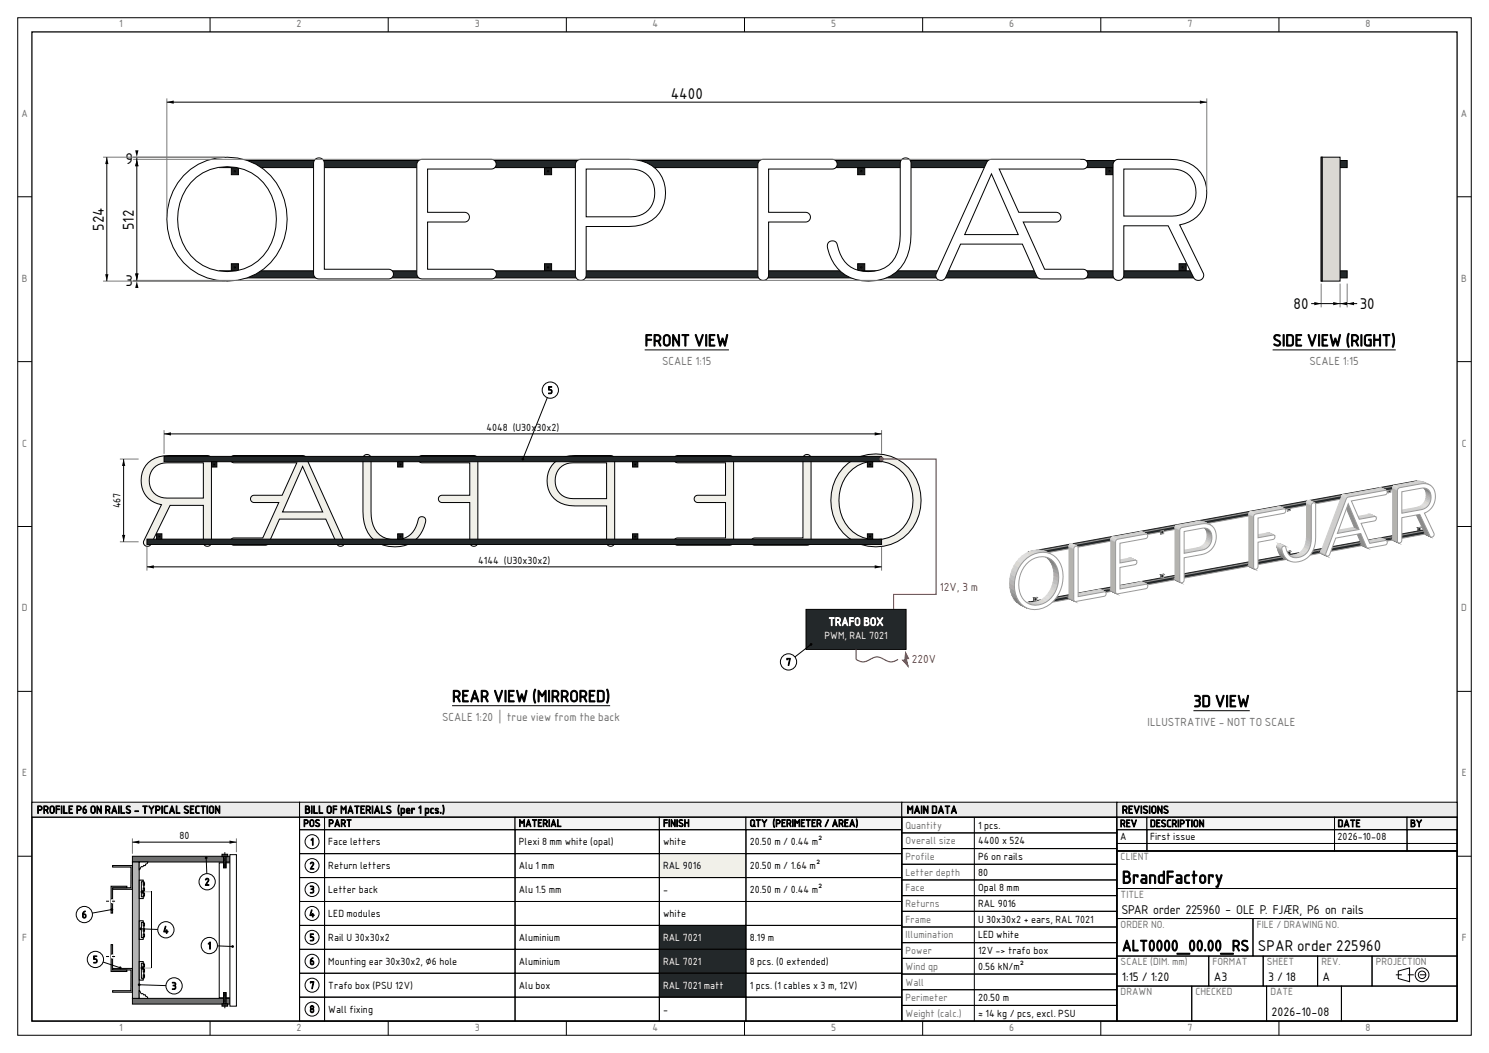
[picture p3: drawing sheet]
<svg xmlns="http://www.w3.org/2000/svg" width="420mm" height="297mm" viewBox="0 0 420 297" stroke-linecap="round" stroke-linejoin="round" font-family="sans-serif">
<defs><g id="words">
<text font-size="4.9" x="316.5" y="249.2">BrandFactory</text>
<g font-size="4.6">
<text x="181.8" y="97.6">FRONT VIEW</text>
<text x="359" y="97.6">SIDE VIEW (RIGHT)</text>
<text x="127.5" y="198">REAR VIEW (MIRRORED)</text>
<text x="336.6" y="199.4">3D VIEW</text>
</g>
<text font-size="4.3" x="316.5" y="268.2">ALT0000_00.00_RS</text>
<g font-size="4.2">
<text x="189.2" y="27.9">4400</text>
<text x="35.4" y="46.1">9</text>
<text x="29.2" y="65.1" transform="rotate(-90 29.2 65.1)">524</text>
<text x="37.7" y="64.9" transform="rotate(-90 37.7 64.9)">512</text>
<text x="35.4" y="80.7">3</text>
<text x="364.9" y="87.1">80</text>
<text x="383.5" y="87.1">30</text>
<text x="354.8" y="268.2">SPAR order 225960</text>
</g>
<g font-size="3.4">
<text x="316.5" y="257.7">SPAR order 225960 ‑ OLE P. FJÆR, P6 on rails</text>
<text x="316.5" y="276.7">1꞉15 / 1꞉20</text>
<text x="342.4" y="276.7">A3</text>
<text x="357.7" y="276.7">3 / 18</text>
<text x="373.1" y="276.7">A</text>
<text x="358.7" y="286.6">2026‑10‑08</text>
</g>
<g font-size="3.2" fill="#6e6e6e">
<text x="186.8" y="103">SCALE 1꞉15</text>
<text x="369.4" y="103">SCALE 1꞉15</text>
<text x="124.7" y="203.4">SCALE 1꞉20 | true view from the back</text>
<text x="323.7" y="204.8">ILLUSTRATIVE ‑ NOT TO SCALE</text>
</g>
<g font-size="3.2" fill="#e2001a">
<text x="265.1" y="166.6">12V, 3 m</text>
<text x="257.2" y="187">220V</text>
</g>
<text font-size="3.2" fill="#fff" x="233.7" y="176.5">TRAFO BOX</text>
<g font-size="3">
<text x="10.4" y="229.4">PROFILE P6 ON RAILS ‑ TYPICAL SECTION</text>
<text x="85.9" y="229.4">BILL OF MATERIALS (per 1 pcs.)</text>
<text x="255.8" y="229.4">MAIN DATA</text>
<text x="316.5" y="229.4">REVISIONS</text>
</g>
<g font-size="2.8" fill="#6e6e6e">
<text x="33.6" y="7.7">1</text>
<text x="83.7" y="7.7">2</text>
<text x="133.9" y="7.7">3</text>
<text x="184.1" y="7.7">4</text>
<text x="234.4" y="7.7">5</text>
<text x="284.7" y="7.7">6</text>
<text x="334.9" y="7.7">7</text>
<text x="385.2" y="7.7">8</text>
<text x="6.1" y="33">A</text>
<text x="412.1" y="33">A</text>
<text x="6.2" y="79.5">B</text>
<text x="412.2" y="79.5">B</text>
<text x="6.3" y="126">C</text>
<text x="412.3" y="126">C</text>
<text x="6.2" y="172.5">D</text>
<text x="412.2" y="172.5">D</text>
<text x="6.3" y="219">E</text>
<text x="412.3" y="219">E</text>
<text x="255.4" y="233.7">Quantity</text>
<text x="255.4" y="238.2">Overall size</text>
<text x="255.4" y="242.6">Profile</text>
<text x="316.1" y="242.7">CLIENT</text>
<text x="255.4" y="247">Letter depth</text>
<text x="255.4" y="251.4">Face</text>
<text x="255.4" y="255.8">Returns</text>
<text x="316.1" y="253.3">TITLE</text>
<text x="255.4" y="260.3">Frame</text>
<text x="316.1" y="261.7">ORDER NO.</text>
<text x="354.5" y="261.7">FILE / DRAWING NO.</text>
<text x="6.3" y="265.5">F</text>
<text x="255.4" y="264.7">Illumination</text>
<text x="255.4" y="269.1">Power</text>
<text x="412.3" y="265.5">F</text>
<text x="255.4" y="273.5">Wind qp</text>
<text x="316.1" y="272.3">SCALE (DIM. mm)</text>
<text x="342" y="272.3">FORMAT</text>
<text x="357.4" y="272.3">SHEET</text>
<text x="372.7" y="272.3">REV.</text>
<text x="388.1" y="272.3">PROJECTION</text>
<text x="255.4" y="278">Wall</text>
<text x="316.1" y="280.8">DRAWN</text>
<text x="337.2" y="280.8">CHECKED</text>
<text x="358.3" y="280.8">DATE</text>
<text x="255.4" y="282.4">Perimeter</text>
<text x="255.4" y="286.8">Weight (calc.)</text>
<text x="33.6" y="290.7">1</text>
<text x="83.7" y="290.7">2</text>
<text x="133.9" y="290.7">3</text>
<text x="184.1" y="290.7">4</text>
<text x="234.4" y="290.7">5</text>
<text x="284.7" y="290.7">6</text>
<text x="334.9" y="290.7">7</text>
<text x="385.2" y="290.7">8</text>
</g>
<g font-size="2.8">
<text x="154.5" y="111.1">5</text>
<text x="137.2" y="121.5">4048 (U30x30x2)</text>
<text x="34" y="143.4" transform="rotate(-90 34 143.4)">467</text>
<text x="134.9" y="159">4144 (U30x30x2)</text>
<text x="221.7" y="187.7">7</text>
<text x="85.6" y="233.2">POS</text>
<text x="92.6" y="233.2">PART</text>
<text x="146.3" y="233.2">MATERIAL</text>
<text x="187" y="233.2">FINISH</text>
<text x="211.5" y="233.2">QTY (PERIMETER / AREA)</text>
<text x="275.9" y="233.7">1 pcs.</text>
<text x="315.9" y="233.2">REV</text>
<text x="324.4" y="233.2">DESCRIPTION</text>
<text x="377.3" y="233.2">DATE</text>
<text x="397.8" y="233.2">BY</text>
<text x="50.6" y="236.6">80</text>
<text x="87.5" y="238.4">1</text>
<text x="92.6" y="238.4">Face letters</text>
<text x="146.3" y="238.4">Plexi 8 mm white (opal)</text>
<text x="187" y="238.4">white</text>
<text x="211.5" y="238.4">20.50 m / 0.44 m²</text>
<text x="275.9" y="238.2">4400 x 524</text>
<text x="315.9" y="236.9">A</text>
<text x="324.4" y="236.9">First issue</text>
<text x="377.3" y="236.9">2026‑10‑08</text>
<text x="87.3" y="245.2">2</text>
<text x="92.6" y="245.2">Return letters</text>
<text x="146.3" y="245.2">Alu 1 mm</text>
<text x="187" y="245.2">RAL 9016</text>
<text x="211.5" y="245.2">20.50 m / 1.64 m²</text>
<text x="275.9" y="242.6">P6 on rails</text>
<text x="57.7" y="249.7">2</text>
<text x="87.3" y="251.9">3</text>
<text x="92.6" y="251.9">Letter back</text>
<text x="146.3" y="251.9">Alu 1.5 mm</text>
<text x="187" y="251.9">‑</text>
<text x="211.5" y="251.9">20.50 m / 0.44 m²</text>
<text x="275.9" y="247">80</text>
<text x="275.9" y="251.4">Opal 8 mm</text>
<text x="275.9" y="255.8">RAL 9016</text>
<text x="23.1" y="259">6</text>
<text x="46" y="263.3">4</text>
<text x="87.2" y="258.7">4</text>
<text x="92.6" y="258.7">LED modules</text>
<text x="187" y="258.7">white</text>
<text x="275.9" y="260.3">U 30x30x2 + ears, RAL 7021</text>
<text x="58.5" y="267.7">1</text>
<text x="87.3" y="265.4">5</text>
<text x="92.6" y="265.4">Rail U 30x30x2</text>
<text x="146.3" y="265.4">Aluminium</text>
<text x="211.5" y="265.4">8.19 m</text>
<text x="275.9" y="264.7">LED white</text>
<text x="275.9" y="269.1">12V ‑&gt; trafo box</text>
<text x="26.2" y="271.6">5</text>
<text x="87.3" y="272.1">6</text>
<text x="92.6" y="272.2">Mounting ear 30x30x2, ⌀6 hole</text>
<text x="146.3" y="272.2">Aluminium</text>
<text x="211.5" y="272.2">8 pcs. (0 extended)</text>
<text x="275.9" y="273.5">0.56 kN/m²</text>
<text x="48.4" y="279.1">3</text>
<text x="87.3" y="278.9">7</text>
<text x="92.6" y="278.9">Trafo box (PSU 12V)</text>
<text x="146.3" y="278.9">Alu box</text>
<text x="211.5" y="278.9">1 pcs. (1 cables x 3 m, 12V)</text>
<text x="87.3" y="285.6">8</text>
<text x="92.6" y="285.6">Wall fixing</text>
<text x="187" y="285.6">‑</text>
<text x="275.9" y="282.4">20.50 m</text>
<text x="275.9" y="286.8">⋲ 14 kg / pcs, excl. PSU</text>
</g>
<g font-size="2.8" fill="#fff">
<text x="232.5" y="180.3">PWM, RAL 7021</text>
<text x="187" y="265.4">RAL 7021</text>
<text x="187" y="272.2">RAL 7021</text>
<text x="187" y="278.9">RAL 7021 matt</text>
</g>
</g></defs>
<g fill="none" stroke="#000" stroke-width=".28">
<path d="M5 5h410v287h-410zM59.3 5v4M109.5 5v4M159.7 5v4M210 5v4M260.2 5v4M310.5 5v4M360.7 5v4M5 55.5h4M411 55.5h4M5 102h4M411 102h4"/>
<path d="M5 148.5h4M411 148.5h4M5 195h4M411 195h4M5 241.5h4M411 241.5h4M59.3 288v4M109.5 288v4M159.7 288v4M210 288v4M260.2 288v4M310.5 288v4"/>
<path d="M360.7 288v4"/>
</g>
<path d="M9 9h402v279h-402z" fill="none" stroke="#000" stroke-width=".35"/>
<path d="M65.3 47.3h2v2h-2z" fill-rule="evenodd" fill="#1d2125" stroke="#000" stroke-width=".28"/>
<circle cx="66.3" cy="48.3" r=".2" fill="#fff" stroke="#000" stroke-width=".28"/>
<path d="M153.6 47.3h2v2h-2z" fill-rule="evenodd" fill="#1d2125" stroke="#000" stroke-width=".28"/>
<circle cx="154.6" cy="48.3" r=".2" fill="#fff" stroke="#000" stroke-width=".28"/>
<path d="M241.9 47.3h2v2h-2z" fill-rule="evenodd" fill="#1d2125" stroke="#000" stroke-width=".28"/>
<circle cx="242.9" cy="48.3" r=".2" fill="#fff" stroke="#000" stroke-width=".28"/>
<path d="M311.9 47.3h2v2h-2z" fill-rule="evenodd" fill="#1d2125" stroke="#000" stroke-width=".28"/>
<circle cx="312.9" cy="48.3" r=".2" fill="#fff" stroke="#000" stroke-width=".28"/>
<path d="M65.3 74.4h2v2h-2z" fill-rule="evenodd" fill="#1d2125" stroke="#000" stroke-width=".28"/>
<circle cx="66.3" cy="75.4" r=".2" fill="#fff" stroke="#000" stroke-width=".28"/>
<path d="M153.6 74.4h2v2h-2z" fill-rule="evenodd" fill="#1d2125" stroke="#000" stroke-width=".28"/>
<circle cx="154.6" cy="75.4" r=".2" fill="#fff" stroke="#000" stroke-width=".28"/>
<path d="M241.9 74.4h2v2h-2z" fill-rule="evenodd" fill="#1d2125" stroke="#000" stroke-width=".28"/>
<circle cx="242.9" cy="75.4" r=".2" fill="#fff" stroke="#000" stroke-width=".28"/>
<path d="M332.6 74.4h2v2h-2z" fill-rule="evenodd" fill="#1d2125" stroke="#000" stroke-width=".28"/>
<circle cx="333.6" cy="75.4" r=".2" fill="#fff" stroke="#000" stroke-width=".28"/>
<g fill="#23282a" stroke="#000" stroke-width=".28">
<path d="M61.9 45.3h269.9v2h-269.9z" fill-rule="evenodd"/>
<path d="M61.9 76.4h276.3v2h-276.3z" fill-rule="evenodd"/>
</g>
<g fill="#fff" stroke="#000" stroke-width=".28">
<path d="M51.8 49.5a18.1 18.1 0 0 0 4.1 27.8 16.9 16.9 0 0 0 25.1-15.5 16.9 16.9 0 0 0-10.4-16.2 16.9 16.9 0 0 0-18.8 3.9zM53.8 51.5a13.8 13.8 0 0 1 14.6-3.8 13.8 13.8 0 0 1 9.4 11.8 14.9 14.9 0 0 1-8.9 16.3 13.9 13.9 0 0 1-18.6-11.7 15.9 15.9 0 0 1 3.5-12.6z" fill-rule="evenodd"/>
<path d="M88.9 45a1.53 1.53 0 0 1 1.6-.4 1.53 1.53 0 0 1 1 1.5v29.8h18.1a1.37 1.37 0 0 1 1.4 1.4 1.37 1.37 0 0 1-1.4 1.4h-19.6a1.49 1.49 0 0 1-1.6-1.5v-31.1z" fill-rule="evenodd"/>
<path d="M254.4 45a1.53 1.53 0 0 1 1.6-.4 1.53 1.53 0 0 1 1 1.5v19.9a12.9 12.9 0 0 1-5.8 11.8 12.8 12.8 0 0 1-15-2.1 11.6 11.6 0 0 1-2.8-6 1.43 1.43 0 0 1 1.1-1.7 1.43 1.43 0 0 1 1.7 1.2 8.5 8.5 0 0 0 10.4 7.3 8.4 8.4 0 0 0 7.2-8.5l.1-21.9z" fill-rule="evenodd"/>
<path d="M118 45.4l1.1-.5h19.5a1.37 1.37 0 0 1 1.4 1.4 1.37 1.37 0 0 1-1.4 1.4h-18v12.2h10.4a1.37 1.37 0 0 1 1.4 1.4 1.37 1.37 0 0 1-1.4 1.3h-10.4v13.3h18a1.37 1.37 0 0 1 1.4 1.4 1.37 1.37 0 0 1-1.4 1.4h-19.5a1.49 1.49 0 0 1-1.5-1.5v-30.7z" fill-rule="evenodd"/>
<path d="M162.8 45.4l-.5 1.1v31.1a1.52 1.52 0 0 0 1.5 1.5 1.52 1.52 0 0 0 1.5-1.5v-13.7h12a9.4 9.4 0 0 0 10.3-7.9 9.2 9.2 0 0 0-8.3-10.9l-15.5-.2zM165.3 47.7h12.7a6.6 6.6 0 0 1 6.4 8.9 6.3 6.3 0 0 1-6.4 4.6h-12.7z" fill-rule="evenodd"/>
<path d="M214.2 45.4l1.1-.5h19.5a1.37 1.37 0 0 1 1.3 1.4 1.37 1.37 0 0 1-1.3 1.4h-18v12.2h10.4a1.37 1.37 0 0 1 1.4 1.4 1.37 1.37 0 0 1-1.4 1.3h-10.4v15a1.52 1.52 0 0 1-1.5 1.5 1.52 1.52 0 0 1-1.5-1.5v-31.1z" fill-rule="evenodd"/>
<path d="M278.7 45.3l-14.5 31.7a1.44 1.44 0 0 0 .7 2 1.44 1.44 0 0 0 1.9-.9l4.1-9.2h17.5l4 9 .6 .6 .7 .2h11.8a1.37 1.37 0 0 0 1.4-1.4 1.37 1.37 0 0 0-1.4-1.4h-10.8l-6.1-13.3h9.3a1.37 1.37 0 0 0 1.4-1.3 1.37 1.37 0 0 0-1.4-1.4h-10.5l-5.6-12.2h23.6a1.37 1.37 0 0 0 1.4-1.4 1.37 1.37 0 0 0-1.4-1.4h-25.6zM279.7 49l7.5 17.2h-15.1z" fill-rule="evenodd"/>
<path d="M314.4 45.4l-.4 1.1v31.1a1.52 1.52 0 0 0 1.5 1.5 1.52 1.52 0 0 0 1.5-1.5v-13.9h12.5l7.1 14.5a1.5 1.5 0 0 0 2.1 .8 1.5 1.5 0 0 0 .6-2.1l-6.6-13.5a9.3 9.3 0 0 0 7.7-8.6 9.3 9.3 0 0 0-6.7-9.4l-3.7-.5h-14.5zM317 47.7h13.6a6.5 6.5 0 0 1 6.5 8.8 6.2 6.2 0 0 1-6.5 4.4h-13.6z" fill-rule="evenodd"/>
</g>
<path d="M47.1 27.8v33.3M340.4 27.8v25.8M29.1 44.3h34.3M37.5 44.9h267.2M29.1 79.3h34.3M37.5 79.1h227.2" fill="none" stroke="#797979" stroke-width=".28"/>
<path d="M47.1 28.8h293.3M30.1 44.3v35M38.6 44.3v35M181.8 98.7h23.8" fill="none" stroke="#000" stroke-width=".28"/>
<path d="M47.1 28.8l1.9-.4v.9zM338.5 28.4l1.9 .4-1.9 .5zM30.1 44.3l.5 2h-.9zM38.1 42.4h1l-.5 1.9zM38.6 44.9l.5 2h-1zM29.7 77.3h.9l-.5 2zM38.1 77.1h1l-.5 2zM38.6 79.3l.5 1.9h-1z" fill="#000"/>
<g fill="#23282a" stroke="#000" stroke-width=".28">
<path d="M378 45.3h2v2h-2z" fill-rule="evenodd"/>
<path d="M378 76.4h2v2h-2z" fill-rule="evenodd"/>
</g>
<path d="M372.7 44.3h5.3v35h-5.3z" fill-rule="evenodd" fill="#d9d8d3" stroke="#000" stroke-width=".28"/>
<path d="M372.7 44.3h.3v35h-.3z" fill-rule="evenodd" fill="#fff" stroke="#000" stroke-width=".28"/>
<path d="M372.7 80v6.7M378 80v6.7M380 80v6.7" fill="none" stroke="#797979" stroke-width=".28"/>
<path d="M359 98.7h34.7M369.8 85.6h13" fill="none" stroke="#000" stroke-width=".28"/>
<path d="M370.7 85.2l2 .4-2 .5zM378 85.6l1.9-.4v.9zM376.1 85.2l1.9 .4-1.9 .5zM380 85.6l1.9-.4v.9z" fill="#000"/>
<g fill="#f1f0e9" stroke="#000" stroke-width=".28">
<path d="M237.9 131.9a12.8 12.8 0 0 1 15.1-2.5 12.8 12.8 0 0 1 6.7 13.8 12.8 12.8 0 0 1-14.8 10.9 12.8 12.8 0 0 1-10.4-15.1 13.2 13.2 0 0 1 3.4-7.1zM239.4 133.4a11.9 11.9 0 0 0 2.5 17.5 10.5 10.5 0 0 0 15.6-9.8 10.5 10.5 0 0 0-6.3-10.3 10.5 10.5 0 0 0-11.8 2.6z" fill-rule="evenodd"/>
<path d="M226.8 128.5a1.14 1.14 0 0 1 1.3-.2 1.14 1.14 0 0 1 .7 1v23.3a1.12 1.12 0 0 1-1.2 1.2h-14.7a1.03 1.03 0 0 1-1-1 1.03 1.03 0 0 1 1-1.1h13.6v-22.4z" fill-rule="evenodd"/>
<path d="M102.7 128.5a1.14 1.14 0 0 1 1.3-.2 1.14 1.14 0 0 1 .7 1v15.1a7 7 0 0 0 4.3 7.5 6.7 6.7 0 0 0 7.9-2.5l1.1-2.8a1.1 1.1 0 0 1 1.4-.8 1.1 1.1 0 0 1 .6 1.6 8.5 8.5 0 0 1-10.4 6.7 8.3 8.3 0 0 1-7.1-8.2l-.1-16.6z" fill-rule="evenodd"/>
<path d="M190.4 128.8l.8-.3h14.6a1.12 1.12 0 0 1 1.1 1.1v23a1.12 1.12 0 0 1-1.1 1.2h-14.7a1.03 1.03 0 0 1-1-1 1.03 1.03 0 0 1 1-1.1h13.5v-10h-7.8a1.03 1.03 0 0 1-1-1 1.03 1.03 0 0 1 1-1h7.8v-9.2h-13.6l-.4-.2-.4-.5-.1-.5z" fill-rule="evenodd"/>
<path d="M156.3 130.5a7.9 7.9 0 0 1 5.8-2h10.1a1.14 1.14 0 0 1 1.2 1.1v23.3a1.14 1.14 0 0 1-1.2 1.2 1.14 1.14 0 0 1-1.1-1.2v-10.2h-9a7.1 7.1 0 0 1-7.2-4.1 7.1 7.1 0 0 1 1.4-8.1zM157.9 132a5.1 5.1 0 0 0-1 5.5 5.1 5.1 0 0 0 4.7 3.1h9.5v-10.1h-9.5a5.1 5.1 0 0 0-3.7 1.5z" fill-rule="evenodd"/>
<path d="M118.3 128.8l.7-.3h14.6a1.12 1.12 0 0 1 1.2 1.1v23.3a1.14 1.14 0 0 1-1.2 1.2 1.14 1.14 0 0 1-1.1-1.2v-11.2h-7.8a1.03 1.03 0 0 1-1-1 1.03 1.03 0 0 1 1-1h7.8v-9.2h-13.6l-.5-.2-.4-.5v-.5z" fill-rule="evenodd"/>
<path d="M65.3 128.8l.7-.3h19.3l.7 .2 .4 .5 10.6 23.3a1.08 1.08 0 0 1-.5 1.6 1.08 1.08 0 0 1-1.5-.7l-3.1-7h-13.1l-3 6.8-.4 .4-9.4 .2a1.03 1.03 0 0 1-1-1 1.03 1.03 0 0 1 1-1.1h8.1l4.5-10h-6.9a1.03 1.03 0 0 1-1-1 1.03 1.03 0 0 1 1-1h7.9l4.1-9.2h-17.8l-.5-.2-.4-.5v-.5zM85.4 131.6l-5.7 12.8h11.3z" fill-rule="evenodd"/>
<path d="M41.8 130.5a8 8 0 0 1 5.8-2h10.9a1.14 1.14 0 0 1 1.1 1.1v23.3a1.14 1.14 0 0 1-1.1 1.2 1.14 1.14 0 0 1-1.1-1.2v-10.4h-9.4l-5.4 10.9a1.12 1.12 0 0 1-1.5 .6 1.12 1.12 0 0 1-.5-1.5l4.9-10.2a7 7 0 0 1-5.5-4.7 7 7 0 0 1 1.8-7.1zM43.4 131.9a5 5 0 0 0-1 5.6 5 5 0 0 0 4.7 3h10.3v-10h-10.3a5.1 5.1 0 0 0-3.7 1.4z" fill-rule="evenodd"/>
</g>
<g fill="#23282a" stroke="#000" stroke-width=".28">
<path d="M46.3 128.7h202.4v1.5h-202.4z" fill-rule="evenodd"/>
<path d="M41.4 152.1h207.3v1.5h-207.3z" fill-rule="evenodd"/>
</g>
<path d="M244.7 130.2h1.5v1.5h-1.5z" fill-rule="evenodd" fill="#1d2125" stroke="#000" stroke-width=".28"/>
<circle cx="245.4" cy="131" r=".18" fill="#fff" stroke="#000" stroke-width=".28"/>
<path d="M178.4 130.2h1.5v1.5h-1.5z" fill-rule="evenodd" fill="#1d2125" stroke="#000" stroke-width=".28"/>
<circle cx="179.2" cy="131" r=".18" fill="#fff" stroke="#000" stroke-width=".28"/>
<path d="M112.2 130.2h1.5v1.5h-1.5z" fill-rule="evenodd" fill="#1d2125" stroke="#000" stroke-width=".28"/>
<circle cx="112.9" cy="131" r=".18" fill="#fff" stroke="#000" stroke-width=".28"/>
<path d="M59.7 130.2h1.5v1.5h-1.5z" fill-rule="evenodd" fill="#1d2125" stroke="#000" stroke-width=".28"/>
<circle cx="60.4" cy="131" r=".18" fill="#fff" stroke="#000" stroke-width=".28"/>
<path d="M244.7 150.6h1.5v1.5h-1.5z" fill-rule="evenodd" fill="#1d2125" stroke="#000" stroke-width=".28"/>
<circle cx="245.4" cy="151.3" r=".18" fill="#fff" stroke="#000" stroke-width=".28"/>
<path d="M178.4 150.6h1.5v1.5h-1.5z" fill-rule="evenodd" fill="#1d2125" stroke="#000" stroke-width=".28"/>
<circle cx="179.2" cy="151.3" r=".18" fill="#fff" stroke="#000" stroke-width=".28"/>
<path d="M112.2 150.6h1.5v1.5h-1.5z" fill-rule="evenodd" fill="#1d2125" stroke="#000" stroke-width=".28"/>
<circle cx="112.9" cy="151.3" r=".18" fill="#fff" stroke="#000" stroke-width=".28"/>
<path d="M44.2 150.6h1.5v1.5h-1.5z" fill-rule="evenodd" fill="#1d2125" stroke="#000" stroke-width=".28"/>
<circle cx="44.9" cy="151.3" r=".18" fill="#fff" stroke="#000" stroke-width=".28"/>
<path d="M33.8 129.5h5.3M46.3 121.3v6.7M248.7 121.3v6.7M33.8 152.8h5.3M41.4 154.3v6.6M248.7 154.3v6.6" fill="none" stroke="#797979" stroke-width=".28"/>
<path d="M34.9 129.5v23.3M46.3 122.4h202.4M41.4 159.9h207.3" fill="none" stroke="#000" stroke-width=".28"/>
<path d="M34.9 129.5l.4 1.9h-.9zM46.3 122.4l1.9-.5v.9zM246.7 121.9l2 .5-2 .4zM34.4 150.9h.9l-.4 1.9zM41.4 159.9l2-.5v.9zM246.7 159.4l2 .5-2 .4z" fill="#000"/>
<circle cx="248.7" cy="129.5" r=".64" fill="#e2001a"/>
<path d="M248.7 129.5h15.3v38.1h-12v4.3" fill="none" stroke="#e2001a" stroke-width=".32"/>
<path d="M264.6 163.5h11.8v3.7h-11.8z" fill-rule="evenodd" fill="#fff"/>
<path d="M227.4 171.9h28.2v11.3h-28.2z" fill-rule="evenodd" fill="#23282a" stroke="#000" stroke-width=".28"/>
<path d="M228.8 181.8l-6.4 4.9" fill="none" stroke="#000" stroke-width=".28"/>
<circle cx="228.8" cy="181.8" r=".39" fill="#000"/>
<circle cx="222.4" cy="186.7" r="2.29" fill="#fff" stroke="#000" stroke-width=".28"/>
<path d="M241.5 183.2v2.8a3.4 3.4 0 0 0 4.4-.3 3.4 3.4 0 0 1 4 .6l1.4 .4 2-.7" fill="none" stroke="#e2001a" stroke-width=".32"/>
<path d="M255.4 184.1l.9 1.7h-.7l.5 2.1-1.5-1.7h.6z" fill-rule="evenodd" fill="#d0011b" stroke="#d0011b" stroke-width=".28"/>
<path d="M256.7 183.9h7.8v3.8h-7.8z" fill-rule="evenodd" fill="#fff"/>
<path d="M155.2 110l-7.7 19.5" fill="none" stroke="#000" stroke-width=".28"/>
<circle cx="147.5" cy="129.5" r=".39" fill="#000"/>
<circle cx="155.2" cy="110" r="2.29" fill="#fff" stroke="#000" stroke-width=".28"/>
<path d="M127.5 199h44.6" fill="none" stroke="#000" stroke-width=".28"/>
<path d="M399.9 148.9l.8-.2z" fill-rule="evenodd" fill="#1a1d20" stroke="#1a1d20" stroke-width=".28"/>
<path d="M399.9 148.9v.9z" fill-rule="evenodd" fill="#16181b" stroke="#16181b" stroke-width=".28"/>
<path d="M399.9 148.9l.8-.2v1l-.8 .1z" fill-rule="evenodd" fill="#1d2125" stroke="#999" stroke-width=".28"/>
<path d="M391.5 138l.8-.1z" fill-rule="evenodd" fill="#1a1d20" stroke="#1a1d20" stroke-width=".28"/>
<path d="M391.5 138v.9z" fill-rule="evenodd" fill="#16181b" stroke="#16181b" stroke-width=".28"/>
<path d="M391.5 138l.8-.1v.9l-.8 .1z" fill-rule="evenodd" fill="#1d2125" stroke="#999" stroke-width=".28"/>
<path d="M363.2 155.6l.8-.2z" fill-rule="evenodd" fill="#1a1d20" stroke="#1a1d20" stroke-width=".28"/>
<path d="M363.2 155.6v.9z" fill-rule="evenodd" fill="#16181b" stroke="#16181b" stroke-width=".28"/>
<path d="M363.2 155.6l.8-.2v1l-.8 .1z" fill-rule="evenodd" fill="#1d2125" stroke="#999" stroke-width=".28"/>
<path d="M363.2 143.2l.8-.1z" fill-rule="evenodd" fill="#1a1d20" stroke="#1a1d20" stroke-width=".28"/>
<path d="M363.2 143.2v.9z" fill-rule="evenodd" fill="#16181b" stroke="#16181b" stroke-width=".28"/>
<path d="M363.2 143.2l.8-.1v.9l-.8 .1z" fill-rule="evenodd" fill="#1d2125" stroke="#999" stroke-width=".28"/>
<path d="M290.3 169.8l111.8-20.4 .6 .2-111.9 20.4z" fill-rule="evenodd" fill="#1f2325" stroke="#1f2325" stroke-width=".28"/>
<path d="M290.3 169.8l.5 .2v1l-.5-.3z" fill-rule="evenodd" fill="#1a1d20" stroke="#1a1d20" stroke-width=".28"/>
<path d="M290.8 170l111.9-20.4v.9l-111.9 20.5z" fill-rule="evenodd" fill="#25292d" stroke="#999" stroke-width=".28"/>
<path d="M290.3 155.6l109.2-20 .5 .3-109.2 19.9z" fill-rule="evenodd" fill="#1f2325" stroke="#1f2325" stroke-width=".28"/>
<path d="M290.3 155.6l.5 .2v.9l-.5-.2z" fill-rule="evenodd" fill="#1a1d20" stroke="#1a1d20" stroke-width=".28"/>
<path d="M290.8 155.8l109.2-19.9v.9l-109.2 19.9z" fill-rule="evenodd" fill="#25292d" stroke="#999" stroke-width=".28"/>
<path d="M327.4 162.1l.8-.1z" fill-rule="evenodd" fill="#1a1d20" stroke="#1a1d20" stroke-width=".28"/>
<path d="M327.4 162.1v.9z" fill-rule="evenodd" fill="#16181b" stroke="#16181b" stroke-width=".28"/>
<path d="M327.4 162.1l.8-.1v.9l-.8 .1z" fill-rule="evenodd" fill="#1d2125" stroke="#999" stroke-width=".28"/>
<path d="M327.4 149.7l.8-.1z" fill-rule="evenodd" fill="#1a1d20" stroke="#1a1d20" stroke-width=".28"/>
<path d="M327.4 149.7v1z" fill-rule="evenodd" fill="#16181b" stroke="#16181b" stroke-width=".28"/>
<path d="M327.4 149.7l.8-.1v.9l-.8 .2z" fill-rule="evenodd" fill="#1d2125" stroke="#999" stroke-width=".28"/>
<path d="M291.6 168.6l.9-.1z" fill-rule="evenodd" fill="#1a1d20" stroke="#1a1d20" stroke-width=".28"/>
<path d="M291.6 168.6l.1 1z" fill-rule="evenodd" fill="#16181b" stroke="#16181b" stroke-width=".28"/>
<path d="M291.7 168.7l.8-.2v.9l-.8 .2z" fill-rule="evenodd" fill="#1d2125" stroke="#999" stroke-width=".28"/>
<path d="M291.6 156.3l.9-.2z" fill-rule="evenodd" fill="#1a1d20" stroke="#1a1d20" stroke-width=".28"/>
<path d="M291.6 156.3l.1 .9z" fill-rule="evenodd" fill="#16181b" stroke="#16181b" stroke-width=".28"/>
<path d="M291.7 156.3l.8-.2v.9l-.8 .2z" fill-rule="evenodd" fill="#1d2125" stroke="#999" stroke-width=".28"/>
<g fill="#858381" stroke="#858381" stroke-width=".28">
<path d="M402.2 150.8l1.4 .6z" fill-rule="evenodd"/>
<path d="M402.1 150.7l1.4 .7z" fill-rule="evenodd"/>
<path d="M402.1 150.7l1.4 .7z" fill-rule="evenodd"/>
<path d="M402.1 150.6l1.3 .7z" fill-rule="evenodd"/>
<path d="M401.6 137.5l1.6 1z" fill-rule="evenodd"/>
<path d="M401.3 137.3l1.6 .9z" fill-rule="evenodd"/>
<path d="M400.9 137.1l1.7 .8z" fill-rule="evenodd"/>
<path d="M393.1 152.5l1.4 .6z" fill-rule="evenodd"/>
<path d="M393 152.4l1.4 .7z" fill-rule="evenodd"/>
<path d="M392.9 152.3l1.5 .7z" fill-rule="evenodd"/>
<path d="M392.9 152.2l1.4 .8z" fill-rule="evenodd"/>
</g>
<path d="M402 150.6l1.4 .7z" fill-rule="evenodd" fill="#868581" stroke="#868581" stroke-width=".28"/>
<path d="M399.1 144.4l1.4 .7 2.9 6.1-1.4-.6z" fill-rule="evenodd" fill="#8b8b87" stroke="#8b8b87" stroke-width=".28"/>
<path d="M402 141.1l1.4 .6-.2 .4-1.4-.6z" fill-rule="evenodd" fill="#d5d4cf" stroke="#d5d4cf" stroke-width=".28"/>
<path d="M401.8 141.5l1.4 .6-.3 .4-1.3-.6z" fill-rule="evenodd" fill="#dad9d5" stroke="#dad9d5" stroke-width=".28"/>
<path d="M402.2 140.6l1.3 .6-.1 .5-1.4-.6z" fill-rule="evenodd" fill="#ccccc7" stroke="#ccccc7" stroke-width=".28"/>
<g fill="#deded9" stroke="#deded9" stroke-width=".28">
<path d="M401.6 141.9l1.3 .6-.3 .4-1.3-.7z" fill-rule="evenodd"/>
<path d="M400.5 142.8l.4-.2 1.4 .6-.4 .2z" fill-rule="evenodd"/>
<path d="M393.2 137.1l1.4 .5z" fill-rule="evenodd"/>
<path d="M393.1 137.1l1.3 .7z" fill-rule="evenodd"/>
</g>
<path d="M402.3 140.1l1.3 .6-.1 .5-1.3-.6z" fill-rule="evenodd" fill="#c2c2bd" stroke="#c2c2bd" stroke-width=".28"/>
<path d="M402.3 139.6l1.4 .6-.1 .5-1.3-.6z" fill-rule="evenodd" fill="#b9b8b4" stroke="#b9b8b4" stroke-width=".28"/>
<g fill="#dfded9" stroke="#dfded9" stroke-width=".28">
<path d="M400.9 142.6l.4-.4 1.3 .7-.3 .3z" fill-rule="evenodd"/>
<path d="M393.1 137.1l1.4 .6z" fill-rule="evenodd"/>
</g>
<path d="M402.3 139.1l1.3 .6 .1 .5-1.4-.6z" fill-rule="evenodd" fill="#aeaea8" stroke="#aeaea8" stroke-width=".28"/>
<path d="M402.2 138.6l1.3 .7 .1 .4-1.3-.6z" fill-rule="evenodd" fill="#a2a29d" stroke="#a2a29d" stroke-width=".28"/>
<path d="M400.1 143l.4-.2 1.4 .6-.5 .2z" fill-rule="evenodd" fill="#dadad5" stroke="#dadad5" stroke-width=".28"/>
<path d="M402 138.2l1.4 .6 .1 .5-1.3-.7z" fill-rule="evenodd" fill="#949490" stroke="#949490" stroke-width=".28"/>
<path d="M399.6 143.1l.5-.1 1.3 .6-.5 .1z" fill-rule="evenodd" fill="#d5d5d0" stroke="#d5d5d0" stroke-width=".28"/>
<path d="M401.8 137.9l1.4 .6 .2 .3-1.4-.6z" fill-rule="evenodd" fill="#868681" stroke="#868681" stroke-width=".28"/>
<path d="M401.4 135.9l1.9 .9z" fill-rule="evenodd" fill="#b3b1ae" stroke="#b3b1ae" stroke-width=".28"/>
<path d="M400.8 135.8l2 .8z" fill-rule="evenodd" fill="#bebeb9" stroke="#bebeb9" stroke-width=".28"/>
<path d="M392.9 152.2l1.3 .7z" fill-rule="evenodd" fill="#91918e" stroke="#91918e" stroke-width=".28"/>
<g fill="#d3d1cc" stroke="#d3d1cc" stroke-width=".28">
<path d="M394.1 144.1l5.5-1 1.3 .6-5.5 1.1z" fill-rule="evenodd"/>
<path d="M393.4 136.9l5.9-1 1.4 .6-5.9 1.1z" fill-rule="evenodd"/>
</g>
<path d="M392.8 152l1.4 .8z" fill-rule="evenodd" fill="#a0a09c" stroke="#a0a09c" stroke-width=".28"/>
<path d="M400.1 135.8h.7l1.4 .6h-.7z" fill-rule="evenodd" fill="#c8c7c2" stroke="#c8c7c2" stroke-width=".28"/>
<path d="M392.8 151.9l1.4 .8z" fill-rule="evenodd" fill="#aeaca8" stroke="#aeaca8" stroke-width=".28"/>
<path d="M399.3 135.9l.8-.1 1.4 .6-.8 .1z" fill-rule="evenodd" fill="#d0cfca" stroke="#d0cfca" stroke-width=".28"/>
<path d="M392.8 137.7l1.4 .7v14.2l-1.4-.7z" fill-rule="evenodd" fill="#b4b3af" stroke="#b4b3af" stroke-width=".28"/>
<g fill="#d6d5d0" stroke="#d6d5d0" stroke-width=".28">
<path d="M393.3 137l1.5 .6z" fill-rule="evenodd"/>
<path d="M393 137.3l1.3 .7z" fill-rule="evenodd"/>
</g>
<g fill="#dbdad5" stroke="#dbdad5" stroke-width=".28">
<path d="M393.3 137l1.4 .6z" fill-rule="evenodd"/>
<path d="M393 137.2l1.4 .6z" fill-rule="evenodd"/>
</g>
<path d="M392.8 137.6l1.4 .8z" fill-rule="evenodd" fill="#b9b9b4" stroke="#b9b9b4" stroke-width=".28"/>
<path d="M392.9 137.5l1.3 .8z" fill-rule="evenodd" fill="#c6c4bf" stroke="#c6c4bf" stroke-width=".28"/>
<path d="M392.9 137.4l1.3 .7z" fill-rule="evenodd" fill="#cfcdc8" stroke="#cfcdc8" stroke-width=".28"/>
<path d="M394.4 137.8l-.2 .6v14.2a.63 .63 0 0 0 .7 .5 .63 .63 0 0 0 .5-.8v-6.3l5.1-.9 2.9 6.1a.68 .68 0 0 0 .9 .1 .68 .68 0 0 0 .2-.9l-2.7-5.7a4.9 4.9 0 0 0 2-7.6 3.5 3.5 0 0 0-3.1-.6zM395.4 138.7l5.5-1a2.33 2.33 0 0 1 2.7 3 3.3 3.3 0 0 1-2.7 3l-5.5 1.1z" fill-rule="evenodd" fill="#fff" stroke="#999" stroke-width=".28"/>
<g fill="#bab9b4" stroke="#bab9b4" stroke-width=".28">
<path d="M389.6 151.8l1.4 .7z" fill-rule="evenodd"/>
<path d="M386.5 145.1l1.4 .6z" fill-rule="evenodd"/>
<path d="M389.6 137.7l1.4 .6z" fill-rule="evenodd"/>
</g>
<g fill="#c6c4bf" stroke="#c6c4bf" stroke-width=".28">
<path d="M389.5 151.8l1.4 .7z" fill-rule="evenodd"/>
<path d="M386.4 145l1.5 .7z" fill-rule="evenodd"/>
<path d="M389.5 137.7l1.4 .6z" fill-rule="evenodd"/>
</g>
<g fill="#cfcdc8" stroke="#cfcdc8" stroke-width=".28">
<path d="M389.4 151.8l1.4 .6z" fill-rule="evenodd"/>
<path d="M386.3 145.1l1.5 .6z" fill-rule="evenodd"/>
<path d="M389.4 137.7l1.4 .6z" fill-rule="evenodd"/>
<path d="M372.6 155.4l1.4 .7z" fill-rule="evenodd"/>
</g>
<g fill="#d3d1cc" stroke="#d3d1cc" stroke-width=".28">
<path d="M385 152.6l4.4-.8 1.4 .7-4.4 .8z" fill-rule="evenodd"/>
<path d="M382.1 145.8l4.2-.7 1.4 .6-4.3 .8z" fill-rule="evenodd"/>
<path d="M379 139.6l10.4-1.9 1.3 .6-10.4 1.9z" fill-rule="evenodd"/>
<path d="M375.9 149.8l6.1-1.1 1.4 .6-6.2 1.2z" fill-rule="evenodd"/>
</g>
<g fill="#858381" stroke="#858381" stroke-width=".28">
<path d="M384.3 153.9l1.4 .6z" fill-rule="evenodd"/>
<path d="M384.2 153.8l1.4 .7z" fill-rule="evenodd"/>
<path d="M384.2 153.8l1.4 .7z" fill-rule="evenodd"/>
<path d="M384.1 153.7l1.4 .7z" fill-rule="evenodd"/>
<path d="M372.8 156.2l1.4 .6z" fill-rule="evenodd"/>
<path d="M372.7 156.1l1.5 .7z" fill-rule="evenodd"/>
<path d="M372.7 156.1l1.4 .6z" fill-rule="evenodd"/>
<path d="M372.6 156l1.4 .7z" fill-rule="evenodd"/>
</g>
<path d="M384.1 153.7l1.4 .7z" fill-rule="evenodd" fill="#868581" stroke="#868581" stroke-width=".28"/>
<path d="M384.1 153.6l1.4 .7z" fill-rule="evenodd" fill="#8f8e8b" stroke="#8f8e8b" stroke-width=".28"/>
<g fill="#8f8f8b" stroke="#8f8f8b" stroke-width=".28">
<path d="M382.5 149.8l1.3 .7 1.6 3.7-1.3-.6z" fill-rule="evenodd"/>
<path d="M378.9 141.5l1.4 .6 3.1 7.2-1.4-.6z" fill-rule="evenodd"/>
</g>
<path d="M372.6 155.9l1.4 .7z" fill-rule="evenodd" fill="#93918e" stroke="#93918e" stroke-width=".28"/>
<path d="M372.6 155.8l1.4 .7z" fill-rule="evenodd" fill="#a1a09c" stroke="#a1a09c" stroke-width=".28"/>
<path d="M372.6 155.7l1.3 .7z" fill-rule="evenodd" fill="#aeaca8" stroke="#aeaca8" stroke-width=".28"/>
<path d="M372.6 155.7l1.3 .6z" fill-rule="evenodd" fill="#b6b5b0" stroke="#b6b5b0" stroke-width=".28"/>
<path d="M372.6 155.6l1.3 .7z" fill-rule="evenodd" fill="#bcbab6" stroke="#bcbab6" stroke-width=".28"/>
<path d="M372.6 155.6l1.3 .7z" fill-rule="evenodd" fill="#c1bfba" stroke="#c1bfba" stroke-width=".28"/>
<path d="M372.6 155.6l1.3 .6z" fill-rule="evenodd" fill="#c4c3be" stroke="#c4c3be" stroke-width=".28"/>
<path d="M372.6 155.5l1.4 .7z" fill-rule="evenodd" fill="#c7c7c2" stroke="#c7c7c2" stroke-width=".28"/>
<path d="M372.6 155.5l1.4 .7z" fill-rule="evenodd" fill="#cbcac4" stroke="#cbcac4" stroke-width=".28"/>
<path d="M372.6 155.5l1.4 .6z" fill-rule="evenodd" fill="#ccccc7" stroke="#ccccc7" stroke-width=".28"/>
<g fill="#d0cfca" stroke="#d0cfca" stroke-width=".28">
<path d="M372.7 155.4l1.3 .7z" fill-rule="evenodd"/>
<path d="M378.4 140.1l1.3 .7-5.7 15.2-1.3-.6z" fill-rule="evenodd"/>
</g>
<path d="M372.7 155.4l1.3 .6z" fill-rule="evenodd" fill="#d0d0cb" stroke="#d0d0cb" stroke-width=".28"/>
<path d="M378.9 139.6l1.4 .6z" fill-rule="evenodd" fill="#d5d4cf" stroke="#d5d4cf" stroke-width=".28"/>
<g fill="#d9d9d3" stroke="#d9d9d3" stroke-width=".28">
<path d="M378.8 139.6l1.4 .6z" fill-rule="evenodd"/>
<path d="M378.5 139.9l1.3 .6z" fill-rule="evenodd"/>
</g>
<path d="M378.7 139.7l1.5 .6z" fill-rule="evenodd" fill="#dddbd6" stroke="#dddbd6" stroke-width=".28"/>
<g fill="#dfded9" stroke="#dfded9" stroke-width=".28">
<path d="M378.7 139.7l1.4 .6z" fill-rule="evenodd"/>
<path d="M378.6 139.8l1.4 .5z" fill-rule="evenodd"/>
</g>
<path d="M378.6 139.8l1.4 .6z" fill-rule="evenodd" fill="#deded9" stroke="#deded9" stroke-width=".28"/>
<path d="M378.5 139.8l1.4 .7z" fill-rule="evenodd" fill="#dddbd5" stroke="#dddbd5" stroke-width=".28"/>
<path d="M378.4 140.1l1.3 .7z" fill-rule="evenodd" fill="#d1d0cc" stroke="#d1d0cc" stroke-width=".28"/>
<path d="M378.5 140l1.3 .7z" fill-rule="evenodd" fill="#d5d5cf" stroke="#d5d5cf" stroke-width=".28"/>
<path d="M380 140.4l-6 15.7a.58 .58 0 0 0 .4 .8 .58 .58 0 0 0 .7-.6l1.7-4.5 7-1.3 1.9 4 5.1-.8a.63 .63 0 0 0 .5-.6 .63 .63 0 0 0-.5-.6l-4.4 .8-2.5-5.7 3.8-.7a.63 .63 0 0 0 .5-.6 .63 .63 0 0 0-.5-.6l-4.3 .8-2.2-5.2 9.5-1.7a.63 .63 0 0 0 .6-.7 .63 .63 0 0 0-.6-.6zM380.3 142.1l3.1 7.2-6.2 1.2z" fill-rule="evenodd" fill="#fff" stroke="#999" stroke-width=".28"/>
<path d="M367.9 154.2l1.4 .7-.3 .6-1.4-.7z" fill-rule="evenodd" fill="#d8d6d1" stroke="#d8d6d1" stroke-width=".28"/>
<g fill="#d0d0ca" stroke="#d0d0ca" stroke-width=".28">
<path d="M368.2 153.5l1.4 .7-.3 .7-1.4-.7z" fill-rule="evenodd"/>
<path d="M364.3 156.7l.6-.1 1.3 .6-.6 .1z" fill-rule="evenodd"/>
<path d="M360.8 153.4l1.4 .6z" fill-rule="evenodd"/>
</g>
<path d="M367.6 154.8l1.4 .7-.4 .5-1.4-.7z" fill-rule="evenodd" fill="#deddd6" stroke="#deddd6" stroke-width=".28"/>
<path d="M368.4 152.8l1.3 .6-.1 .8-1.4-.7z" fill-rule="evenodd" fill="#c7c7c2" stroke="#c7c7c2" stroke-width=".28"/>
<g fill="#dfded9" stroke="#dfded9" stroke-width=".28">
<path d="M366.7 155.8l.5-.5 1.4 .7-.5 .4z" fill-rule="evenodd"/>
<path d="M368.8 141.4l1.4 .5z" fill-rule="evenodd"/>
<path d="M360.4 153.6l1.5 .5z" fill-rule="evenodd"/>
<path d="M360.4 153.6l1.4 .6z" fill-rule="evenodd"/>
</g>
<g fill="#bebeb9" stroke="#bebeb9" stroke-width=".28">
<path d="M368.5 152l1.3 .6-.1 .8-1.3-.6z" fill-rule="evenodd"/>
<path d="M361 153.4l1.4 .6z" fill-rule="evenodd"/>
</g>
<g fill="#deded9" stroke="#deded9" stroke-width=".28">
<path d="M366.2 156.1l.5-.3 1.4 .6-.6 .4z" fill-rule="evenodd"/>
<path d="M368.9 141.3l1.4 .6z" fill-rule="evenodd"/>
<path d="M368.8 141.4l1.3 .6z" fill-rule="evenodd"/>
</g>
<path d="M368.5 151.1l1.4 .7-.1 .8-1.3-.6z" fill-rule="evenodd" fill="#b8b6b1" stroke="#b8b6b1" stroke-width=".28"/>
<g fill="#dbdad5" stroke="#dbdad5" stroke-width=".28">
<path d="M365.6 156.4l.6-.3 1.3 .7-.6 .3z" fill-rule="evenodd"/>
<path d="M368.9 141.3l1.5 .5z" fill-rule="evenodd"/>
<path d="M368.7 141.5l1.4 .6z" fill-rule="evenodd"/>
<path d="M360.4 153.6l1.3 .7z" fill-rule="evenodd"/>
</g>
<g fill="#d5d5d0" stroke="#d5d5d0" stroke-width=".28">
<path d="M364.9 156.6l.7-.2 1.3 .7-.7 .1z" fill-rule="evenodd"/>
<path d="M368.6 141.6l1.3 .7z" fill-rule="evenodd"/>
<path d="M360.7 153.4l1.4 .6z" fill-rule="evenodd"/>
</g>
<g fill="#c8c7c2" stroke="#c8c7c2" stroke-width=".28">
<path d="M363.8 156.7h.5l1.3 .6h-.5z" fill-rule="evenodd"/>
<path d="M360.9 153.4l1.4 .6z" fill-rule="evenodd"/>
</g>
<g fill="#b4b3af" stroke="#b4b3af" stroke-width=".28">
<path d="M368.5 142l1.4 .6v9.2l-1.4-.7z" fill-rule="evenodd"/>
<path d="M362.9 156.4l1.7 .8z" fill-rule="evenodd"/>
</g>
<path d="M363.3 156.6l1.8 .7z" fill-rule="evenodd" fill="#bfbeb9" stroke="#bfbeb9" stroke-width=".28"/>
<g fill="#858381" stroke="#858381" stroke-width=".28">
<path d="M361.8 157.2l1.8 1z" fill-rule="evenodd"/>
<path d="M361.4 156.8l1.7 1.1z" fill-rule="evenodd"/>
<path d="M361 156.3l1.3 .7 .4 .5-1.3-.7z" fill-rule="evenodd"/>
</g>
<path d="M369.3 141.2l1.5 .6z" fill-rule="evenodd" fill="#babab5" stroke="#babab5" stroke-width=".28"/>
<path d="M369.2 141.2l1.5 .6z" fill-rule="evenodd" fill="#c6c4c1" stroke="#c6c4c1" stroke-width=".28"/>
<path d="M369.1 141.2l1.5 .6z" fill-rule="evenodd" fill="#cfcfc8" stroke="#cfcfc8" stroke-width=".28"/>
<path d="M369 141.2l1.5 .6z" fill-rule="evenodd" fill="#d6d5d0" stroke="#d6d5d0" stroke-width=".28"/>
<path d="M368.5 141.9l1.4 .7z" fill-rule="evenodd" fill="#b9b9b4" stroke="#b9b9b4" stroke-width=".28"/>
<path d="M368.6 141.8l1.3 .7z" fill-rule="evenodd" fill="#c4c3be" stroke="#c4c3be" stroke-width=".28"/>
<path d="M368.6 141.7l1.3 .7z" fill-rule="evenodd" fill="#cdccc7" stroke="#cdccc7" stroke-width=".28"/>
<path d="M360.7 155.8l1.3 .6 .3 .6-1.3-.7z" fill-rule="evenodd" fill="#868682" stroke="#868682" stroke-width=".28"/>
<path d="M360.4 155.2l1.4 .6 .2 .6-1.3-.6z" fill-rule="evenodd" fill="#91908c" stroke="#91908c" stroke-width=".28"/>
<path d="M361 153.4l1.5 .7z" fill-rule="evenodd" fill="#b3b1ae" stroke="#b3b1ae" stroke-width=".28"/>
<path d="M360.2 154.5l1.4 .6 .2 .7-1.4-.6z" fill-rule="evenodd" fill="#9a9a97" stroke="#9a9a97" stroke-width=".28"/>
<path d="M360.2 154.5l1.4 .6z" fill-rule="evenodd" fill="#a1a09c" stroke="#a1a09c" stroke-width=".28"/>
<path d="M360.2 154.4l1.4 .7z" fill-rule="evenodd" fill="#a2a29d" stroke="#a2a29d" stroke-width=".28"/>
<path d="M360.2 154.4l1.4 .7z" fill-rule="evenodd" fill="#a5a3a0" stroke="#a5a3a0" stroke-width=".28"/>
<path d="M360.2 154.4l1.4 .6z" fill-rule="evenodd" fill="#a6a5a1" stroke="#a6a5a1" stroke-width=".28"/>
<path d="M360.6 153.5l1.4 .6z" fill-rule="evenodd" fill="#dad9d4" stroke="#dad9d4" stroke-width=".28"/>
<path d="M360.2 154.3l1.4 .7z" fill-rule="evenodd" fill="#a7a6a2" stroke="#a7a6a2" stroke-width=".28"/>
<path d="M360.2 154.3l1.4 .7z" fill-rule="evenodd" fill="#a8a7a3" stroke="#a8a7a3" stroke-width=".28"/>
<path d="M360.2 154.3l1.4 .6z" fill-rule="evenodd" fill="#aaaaa5" stroke="#aaaaa5" stroke-width=".28"/>
<path d="M360.2 154.2l1.4 .7z" fill-rule="evenodd" fill="#ababa6" stroke="#ababa6" stroke-width=".28"/>
<path d="M360.5 153.5l1.5 .6z" fill-rule="evenodd" fill="#deded8" stroke="#deded8" stroke-width=".28"/>
<path d="M360.2 154.2l1.4 .7z" fill-rule="evenodd" fill="#aeaea8" stroke="#aeaea8" stroke-width=".28"/>
<path d="M360.2 154.2l1.4 .6z" fill-rule="evenodd" fill="#b1b0ab" stroke="#b1b0ab" stroke-width=".28"/>
<path d="M360.2 154l1.4 .8z" fill-rule="evenodd" fill="#b9b8b3" stroke="#b9b8b3" stroke-width=".28"/>
<path d="M360.2 153.9l1.4 .8z" fill-rule="evenodd" fill="#c2c2bd" stroke="#c2c2bd" stroke-width=".28"/>
<path d="M360.3 153.8l1.3 .8z" fill-rule="evenodd" fill="#ccccc7" stroke="#ccccc7" stroke-width=".28"/>
<path d="M360.3 153.7l1.3 .8z" fill-rule="evenodd" fill="#d5d5cf" stroke="#d5d5cf" stroke-width=".28"/>
<path d="M370.1 142l.6-.2 .4 .5v9.2a6.2 6.2 0 0 1-5.6 7 3.6 3.6 0 0 1-3.9-4 .55 .55 0 0 1 .6-.5 .55 .55 0 0 1 .5 .5 3 3 0 0 0 1.7 2.6 3 3 0 0 0 3.1-.3 5.3 5.3 0 0 0 2.4-5v-9.2z" fill-rule="evenodd" fill="#fff" stroke="#999" stroke-width=".28"/>
<g fill="#bab9b4" stroke="#bab9b4" stroke-width=".28">
<path d="M357.9 150.3l1.4 .6z" fill-rule="evenodd"/>
<path d="M361 142.9l1.4 .7z" fill-rule="evenodd"/>
</g>
<g fill="#c6c4bf" stroke="#c6c4bf" stroke-width=".28">
<path d="M357.8 150.3l1.4 .6z" fill-rule="evenodd"/>
<path d="M360.9 142.9l1.4 .6z" fill-rule="evenodd"/>
</g>
<g fill="#cfcdc8" stroke="#cfcdc8" stroke-width=".28">
<path d="M357.7 150.3l1.5 .6z" fill-rule="evenodd"/>
<path d="M360.8 142.9l1.4 .6z" fill-rule="evenodd"/>
</g>
<g fill="#858381" stroke="#858381" stroke-width=".28">
<path d="M352.5 159.9l1.4 .6z" fill-rule="evenodd"/>
<path d="M352.4 159.8l1.5 .7z" fill-rule="evenodd"/>
<path d="M352.4 159.7l1.4 .7z" fill-rule="evenodd"/>
<path d="M352.3 159.7l1.4 .7z" fill-rule="evenodd"/>
</g>
<path d="M352.3 159.6l1.4 .7z" fill-rule="evenodd" fill="#91918e" stroke="#91918e" stroke-width=".28"/>
<path d="M352.3 159.5l1.3 .7z" fill-rule="evenodd" fill="#a0a09c" stroke="#a0a09c" stroke-width=".28"/>
<path d="M352.3 159.3l1.3 .8z" fill-rule="evenodd" fill="#aeaca8" stroke="#aeaca8" stroke-width=".28"/>
<g fill="#d3d1cc" stroke="#d3d1cc" stroke-width=".28">
<path d="M353.5 151.1l4.2-.8 1.4 .6-4.3 .8z" fill-rule="evenodd"/>
<path d="M352.9 144.3l7.9-1.4 1.3 .6-7.9 1.5z" fill-rule="evenodd"/>
</g>
<path d="M352.3 145.1l1.3 .7v14.2l-1.3-.7z" fill-rule="evenodd" fill="#b4b3af" stroke="#b4b3af" stroke-width=".28"/>
<path d="M352.8 144.4l1.4 .6z" fill-rule="evenodd" fill="#d6d5d0" stroke="#d6d5d0" stroke-width=".28"/>
<g fill="#dbdad5" stroke="#dbdad5" stroke-width=".28">
<path d="M352.7 144.4l1.4 .6z" fill-rule="evenodd"/>
<path d="M352.4 144.6l1.4 .7z" fill-rule="evenodd"/>
</g>
<g fill="#deded9" stroke="#deded9" stroke-width=".28">
<path d="M352.6 144.5l1.4 .5z" fill-rule="evenodd"/>
<path d="M352.5 144.5l1.4 .7z" fill-rule="evenodd"/>
</g>
<path d="M352.5 144.5l1.4 .6z" fill-rule="evenodd" fill="#dfded9" stroke="#dfded9" stroke-width=".28"/>
<path d="M352.3 145l1.3 .8z" fill-rule="evenodd" fill="#b9b9b4" stroke="#b9b9b4" stroke-width=".28"/>
<path d="M352.3 144.9l1.3 .8z" fill-rule="evenodd" fill="#c4c3be" stroke="#c4c3be" stroke-width=".28"/>
<path d="M352.3 144.8l1.3 .7z" fill-rule="evenodd" fill="#cdccc7" stroke="#cdccc7" stroke-width=".28"/>
<path d="M352.4 144.7l1.3 .7z" fill-rule="evenodd" fill="#d5d5d0" stroke="#d5d5d0" stroke-width=".28"/>
<path d="M353.9 145.2l8.2-1.7a.63 .63 0 0 1 .6 .7 .63 .63 0 0 1-.6 .6l-7.3 1.3v5.6l4.3-.8a.63 .63 0 0 1 .5 .6 .63 .63 0 0 1-.5 .7l-4.3 .7v6.9a.63 .63 0 0 1-.4 .7 .63 .63 0 0 1-.8-.5v-14.2z" fill-rule="evenodd" fill="#fff" stroke="#999" stroke-width=".28"/>
<path d="M340.2 152.4l1.4 .6-.2 .5-1.4-.6z" fill-rule="evenodd" fill="#d4d4cd" stroke="#d4d4cd" stroke-width=".28"/>
<path d="M340 152.9l1.4 .6-.3 .4-1.3-.6z" fill-rule="evenodd" fill="#dad9d4" stroke="#dad9d4" stroke-width=".28"/>
<path d="M340.4 151.9l1.3 .7-.1 .4-1.4-.6z" fill-rule="evenodd" fill="#cccbc6" stroke="#cccbc6" stroke-width=".28"/>
<path d="M339.8 153.3l1.3 .6-.3 .3-1.3-.6z" fill-rule="evenodd" fill="#deded8" stroke="#deded8" stroke-width=".28"/>
<path d="M340.5 151.4l1.3 .7-.1 .5-1.3-.7z" fill-rule="evenodd" fill="#c2c2bd" stroke="#c2c2bd" stroke-width=".28"/>
<g fill="#dfded9" stroke="#dfded9" stroke-width=".28">
<path d="M339.1 153.9l.4-.3 1.3 .6-.3 .4z" fill-rule="evenodd"/>
<path d="M331.7 148.3l1.4 .6z" fill-rule="evenodd"/>
</g>
<path d="M340.5 150.9l1.3 .7v.5l-1.3-.7z" fill-rule="evenodd" fill="#b9b8b4" stroke="#b9b8b4" stroke-width=".28"/>
<g fill="#deded9" stroke="#deded9" stroke-width=".28">
<path d="M338.7 154.2l.4-.3 1.4 .7-.4 .2z" fill-rule="evenodd"/>
<path d="M331.8 148.3l1.4 .5z" fill-rule="evenodd"/>
<path d="M331.7 148.3l1.3 .7z" fill-rule="evenodd"/>
</g>
<path d="M340.5 150.4l1.3 .7v.5l-1.3-.7z" fill-rule="evenodd" fill="#aeaea8" stroke="#aeaea8" stroke-width=".28"/>
<path d="M340.4 150l1.3 .6 .1 .5-1.3-.7z" fill-rule="evenodd" fill="#a2a29d" stroke="#a2a29d" stroke-width=".28"/>
<g fill="#dbdad5" stroke="#dbdad5" stroke-width=".28">
<path d="M338.3 154.4l.4-.2 1.4 .6-.5 .2z" fill-rule="evenodd"/>
<path d="M331.9 148.2l1.4 .6z" fill-rule="evenodd"/>
<path d="M331.6 148.4l1.4 .7z" fill-rule="evenodd"/>
</g>
<path d="M340.2 149.5l1.4 .7 .1 .4-1.3-.6z" fill-rule="evenodd" fill="#949490" stroke="#949490" stroke-width=".28"/>
<path d="M337.8 154.5l.5-.1 1.3 .6-.5 .1z" fill-rule="evenodd" fill="#d5d5d0" stroke="#d5d5d0" stroke-width=".28"/>
<path d="M340 149.2l1.4 .6 .2 .4-1.4-.7z" fill-rule="evenodd" fill="#868682" stroke="#868682" stroke-width=".28"/>
<g fill="#858381" stroke="#858381" stroke-width=".28">
<path d="M339.8 148.9l1.6 .9z" fill-rule="evenodd"/>
<path d="M339.5 148.6l1.6 .9z" fill-rule="evenodd"/>
<path d="M339.1 148.4l1.7 .8z" fill-rule="evenodd"/>
<path d="M331.7 163.7l1.4 .6z" fill-rule="evenodd"/>
<path d="M331.6 163.6l1.4 .7z" fill-rule="evenodd"/>
<path d="M331.5 163.5l1.5 .7z" fill-rule="evenodd"/>
<path d="M331.5 163.5l1.4 .7z" fill-rule="evenodd"/>
</g>
<path d="M339.6 147.2l1.9 .9z" fill-rule="evenodd" fill="#b1b0ac" stroke="#b1b0ac" stroke-width=".28"/>
<path d="M339 147.1l2 .8z" fill-rule="evenodd" fill="#bebeb9" stroke="#bebeb9" stroke-width=".28"/>
<path d="M331.5 163.4l1.3 .7z" fill-rule="evenodd" fill="#91918e" stroke="#91918e" stroke-width=".28"/>
<path d="M331.4 163.3l1.4 .7z" fill-rule="evenodd" fill="#a0a09c" stroke="#a0a09c" stroke-width=".28"/>
<path d="M331.4 163.2l1.4 .7z" fill-rule="evenodd" fill="#aeaca8" stroke="#aeaca8" stroke-width=".28"/>
<g fill="#d3d1cc" stroke="#d3d1cc" stroke-width=".28">
<path d="M332.7 155.4l5.1-.9 1.3 .6-5.1 1z" fill-rule="evenodd"/>
<path d="M332 148.1l5.5-1 1.4 .7-5.5 1z" fill-rule="evenodd"/>
</g>
<path d="M338.3 147.1h.7l1.3 .6h-.7z" fill-rule="evenodd" fill="#c7c7c2" stroke="#c7c7c2" stroke-width=".28"/>
<path d="M337.5 147.1h.8l1.3 .6-.7 .1z" fill-rule="evenodd" fill="#d0cfca" stroke="#d0cfca" stroke-width=".28"/>
<path d="M331.4 149l1.4 .6v14.2l-1.4-.6z" fill-rule="evenodd" fill="#b4b3af" stroke="#b4b3af" stroke-width=".28"/>
<g fill="#d6d5d0" stroke="#d6d5d0" stroke-width=".28">
<path d="M331.9 148.2l1.5 .6z" fill-rule="evenodd"/>
<path d="M331.6 148.5l1.3 .7z" fill-rule="evenodd"/>
</g>
<path d="M331.4 148.8l1.4 .8z" fill-rule="evenodd" fill="#b9b9b4" stroke="#b9b9b4" stroke-width=".28"/>
<path d="M331.5 148.7l1.3 .8z" fill-rule="evenodd" fill="#c6c4bf" stroke="#c6c4bf" stroke-width=".28"/>
<path d="M331.5 148.6l1.3 .8z" fill-rule="evenodd" fill="#cfcdc8" stroke="#cfcdc8" stroke-width=".28"/>
<path d="M333 149l-.2 .6v14.2a.63 .63 0 0 0 .7 .6 .63 .63 0 0 0 .5-.8v-6.3l4.9-.9a5 5 0 0 0 3.1-7.9 3.4 3.4 0 0 0-3.1-.7zM334 149.9l5.1-.9a2.36 2.36 0 0 1 2.7 3.1 3.4 3.4 0 0 1-2.7 3l-5.1 1z" fill-rule="evenodd" fill="#fff" stroke="#999" stroke-width=".28"/>
<g fill="#bab9b4" stroke="#bab9b4" stroke-width=".28">
<path d="M322 164.2l1.5 .6z" fill-rule="evenodd"/>
<path d="M319 157.4l1.4 .6z" fill-rule="evenodd"/>
<path d="M322 150l1.4 .7z" fill-rule="evenodd"/>
</g>
<g fill="#c6c4bf" stroke="#c6c4bf" stroke-width=".28">
<path d="M321.9 164.2l1.5 .6z" fill-rule="evenodd"/>
<path d="M318.9 157.4l1.4 .6z" fill-rule="evenodd"/>
<path d="M321.9 150l1.5 .6z" fill-rule="evenodd"/>
</g>
<g fill="#cfcdc8" stroke="#cfcdc8" stroke-width=".28">
<path d="M321.9 164.2l1.4 .6z" fill-rule="evenodd"/>
<path d="M318.8 157.4l1.4 .6z" fill-rule="evenodd"/>
<path d="M321.8 150l1.5 .6z" fill-rule="evenodd"/>
</g>
<g fill="#d3d1cc" stroke="#d3d1cc" stroke-width=".28">
<path d="M314.6 165.5l7.3-1.3 1.3 .6-7.3 1.3z" fill-rule="evenodd"/>
<path d="M314.6 158.2l4.2-.8 1.3 .6-4.2 .8z" fill-rule="evenodd"/>
<path d="M313.9 151.5l7.9-1.5 1.4 .6-7.9 1.5z" fill-rule="evenodd"/>
</g>
<g fill="#858381" stroke="#858381" stroke-width=".28">
<path d="M313.6 166.8l1.4 .7z" fill-rule="evenodd"/>
<path d="M313.5 166.7l1.4 .7z" fill-rule="evenodd"/>
<path d="M313.4 166.7l1.4 .7z" fill-rule="evenodd"/>
<path d="M313.4 166.6l1.4 .7z" fill-rule="evenodd"/>
</g>
<path d="M313.4 166.5l1.3 .7z" fill-rule="evenodd" fill="#91918e" stroke="#91918e" stroke-width=".28"/>
<path d="M313.3 166.4l1.4 .7z" fill-rule="evenodd" fill="#a0a09c" stroke="#a0a09c" stroke-width=".28"/>
<path d="M313.3 166.3l1.4 .7z" fill-rule="evenodd" fill="#aeaca8" stroke="#aeaca8" stroke-width=".28"/>
<path d="M313.3 152.3l1.4 .6v14l-1.4-.6z" fill-rule="evenodd" fill="#b4b3af" stroke="#b4b3af" stroke-width=".28"/>
<path d="M313.8 151.5l1.5 .6z" fill-rule="evenodd" fill="#d6d5d0" stroke="#d6d5d0" stroke-width=".28"/>
<g fill="#dbdad5" stroke="#dbdad5" stroke-width=".28">
<path d="M313.7 151.5l1.5 .6z" fill-rule="evenodd"/>
<path d="M313.5 151.7l1.3 .7z" fill-rule="evenodd"/>
</g>
<g fill="#deded9" stroke="#deded9" stroke-width=".28">
<path d="M313.7 151.6l1.4 .6z" fill-rule="evenodd"/>
<path d="M313.6 151.7l1.3 .6z" fill-rule="evenodd"/>
</g>
<path d="M313.6 151.7l1.4 .5z" fill-rule="evenodd" fill="#dfded9" stroke="#dfded9" stroke-width=".28"/>
<path d="M313.3 152.1l1.4 .8z" fill-rule="evenodd" fill="#b9b9b4" stroke="#b9b9b4" stroke-width=".28"/>
<path d="M313.4 152l1.3 .8z" fill-rule="evenodd" fill="#c4c3be" stroke="#c4c3be" stroke-width=".28"/>
<path d="M313.4 151.9l1.3 .8z" fill-rule="evenodd" fill="#cdccc7" stroke="#cdccc7" stroke-width=".28"/>
<path d="M313.4 151.8l1.3 .8z" fill-rule="evenodd" fill="#d5d5d0" stroke="#d5d5d0" stroke-width=".28"/>
<path d="M314.9 152.3l8.3-1.7a.63 .63 0 0 1 .5 .7 .63 .63 0 0 1-.5 .6l-7.3 1.3v5.6l4.2-.8a.63 .63 0 0 1 .6 .6 .63 .63 0 0 1-.6 .7l-4.2 .7v6.1l7.3-1.3a.63 .63 0 0 1 .6 .6 .63 .63 0 0 1-.6 .6l-7.9 1.5-.5-.2-.1-14.4z" fill-rule="evenodd" fill="#fff" stroke="#999" stroke-width=".28"/>
<path d="M310.3 166.3l1.4 .7z" fill-rule="evenodd" fill="#bab9b4" stroke="#bab9b4" stroke-width=".28"/>
<path d="M310.2 166.3l1.4 .6z" fill-rule="evenodd" fill="#c6c4bf" stroke="#c6c4bf" stroke-width=".28"/>
<path d="M310.1 166.3l1.4 .6z" fill-rule="evenodd" fill="#cfcdc8" stroke="#cfcdc8" stroke-width=".28"/>
<path d="M302.8 167.7l7.3-1.4 1.4 .6-7.4 1.4z" fill-rule="evenodd" fill="#d3d1cc" stroke="#d3d1cc" stroke-width=".28"/>
<g fill="#858381" stroke="#858381" stroke-width=".28">
<path d="M301.8 168.9l1.4 .7z" fill-rule="evenodd"/>
<path d="M301.7 168.9l1.4 .7z" fill-rule="evenodd"/>
<path d="M301.6 168.8l1.5 .7z" fill-rule="evenodd"/>
<path d="M301.6 168.7l1.4 .8z" fill-rule="evenodd"/>
</g>
<path d="M301.6 168.6l1.3 .8z" fill-rule="evenodd" fill="#91918e" stroke="#91918e" stroke-width=".28"/>
<path d="M301.5 168.5l1.4 .8z" fill-rule="evenodd" fill="#a0a09c" stroke="#a0a09c" stroke-width=".28"/>
<path d="M301.5 168.4l1.4 .8z" fill-rule="evenodd" fill="#aeaca8" stroke="#aeaca8" stroke-width=".28"/>
<path d="M301.5 154.2l1.4 .7v14.2l-1.4-.7z" fill-rule="evenodd" fill="#b4b3af" stroke="#b4b3af" stroke-width=".28"/>
<path d="M302.3 153.4l1.5 .7z" fill-rule="evenodd" fill="#babab5" stroke="#babab5" stroke-width=".28"/>
<path d="M302.2 153.4l1.5 .7z" fill-rule="evenodd" fill="#c6c4c1" stroke="#c6c4c1" stroke-width=".28"/>
<path d="M302.1 153.4l1.5 .6z" fill-rule="evenodd" fill="#cfcfc8" stroke="#cfcfc8" stroke-width=".28"/>
<path d="M302 153.5l1.5 .6z" fill-rule="evenodd" fill="#d6d5d0" stroke="#d6d5d0" stroke-width=".28"/>
<g fill="#dbdad5" stroke="#dbdad5" stroke-width=".28">
<path d="M301.9 153.5l1.5 .6z" fill-rule="evenodd"/>
<path d="M301.7 153.7l1.4 .6z" fill-rule="evenodd"/>
</g>
<g fill="#deded9" stroke="#deded9" stroke-width=".28">
<path d="M301.9 153.6l1.4 .5z" fill-rule="evenodd"/>
<path d="M301.8 153.6l1.3 .7z" fill-rule="evenodd"/>
</g>
<path d="M301.8 153.6l1.4 .6z" fill-rule="evenodd" fill="#dfded9" stroke="#dfded9" stroke-width=".28"/>
<path d="M301.5 154.1l1.4 .8z" fill-rule="evenodd" fill="#b9b9b4" stroke="#b9b9b4" stroke-width=".28"/>
<path d="M301.6 154l1.3 .7z" fill-rule="evenodd" fill="#c4c3be" stroke="#c4c3be" stroke-width=".28"/>
<path d="M301.6 153.9l1.3 .7z" fill-rule="evenodd" fill="#cdccc7" stroke="#cdccc7" stroke-width=".28"/>
<path d="M301.6 153.8l1.3 .7z" fill-rule="evenodd" fill="#d5d5d0" stroke="#d5d5d0" stroke-width=".28"/>
<path d="M303.1 154.3l.6-.2 .4 .4v13.8l7.4-1.4a.63 .63 0 0 1 .5 .7 .63 .63 0 0 1-.5 .6l-8 1.4-.6-.2v-14.5z" fill-rule="evenodd" fill="#fff" stroke="#999" stroke-width=".28"/>
<path d="M296.7 165.3l1.4 .6-.4 1-1.4-.6z" fill-rule="evenodd" fill="#d3d1cc" stroke="#d3d1cc" stroke-width=".28"/>
<path d="M296.3 166.3l1.4 .6-.6 .9-1.3-.6z" fill-rule="evenodd" fill="#d9d8d3" stroke="#d9d8d3" stroke-width=".28"/>
<path d="M297 164.3l1.4 .6-.3 1-1.4-.6z" fill-rule="evenodd" fill="#cbcbc4" stroke="#cbcbc4" stroke-width=".28"/>
<path d="M295.8 167.2l1.3 .6-.6 .8-1.3-.6z" fill-rule="evenodd" fill="#deddd6" stroke="#deddd6" stroke-width=".28"/>
<path d="M297.2 163.3l1.4 .6-.2 1-1.4-.6z" fill-rule="evenodd" fill="#c2c2bd" stroke="#c2c2bd" stroke-width=".28"/>
<g fill="#dfded9" stroke="#dfded9" stroke-width=".28">
<path d="M294.4 168.7l.8-.7 1.3 .6-.7 .7z" fill-rule="evenodd"/>
<path d="M293.6 169.3l.8-.6 1.4 .6-.8 .6z" fill-rule="evenodd"/>
<path d="M288.4 156.8l1-.7 1.3 .6-1 .7z" fill-rule="evenodd"/>
<path d="M287.5 157.6l.9-.8 1.3 .6-.9 .8z" fill-rule="evenodd"/>
</g>
<path d="M297.3 162.2l1.3 .6v1.1l-1.4-.6z" fill-rule="evenodd" fill="#b9b8b4" stroke="#b9b8b4" stroke-width=".28"/>
<path d="M297.2 161.2l1.4 .6v1l-1.3-.6z" fill-rule="evenodd" fill="#aeaea8" stroke="#aeaea8" stroke-width=".28"/>
<path d="M292.7 169.7l.9-.4 1.4 .6-1 .4z" fill-rule="evenodd" fill="#dddbd5" stroke="#dddbd5" stroke-width=".28"/>
<path d="M297 160.2l1.4 .6 .2 1-1.4-.6z" fill-rule="evenodd" fill="#a2a29d" stroke="#a2a29d" stroke-width=".28"/>
<g fill="#d6d5d0" stroke="#d6d5d0" stroke-width=".28">
<path d="M291.7 170l1-.3 1.3 .6-1 .3z" fill-rule="evenodd"/>
<path d="M290.5 155.6l1.2-.4 1.3 .7-1.2 .3z" fill-rule="evenodd"/>
</g>
<path d="M296.7 159.3l1.4 .6 .3 .9-1.4-.6z" fill-rule="evenodd" fill="#979591" stroke="#979591" stroke-width=".28"/>
<path d="M296.3 158.5l1.4 .6 .4 .8-1.4-.6z" fill-rule="evenodd" fill="#8a8986" stroke="#8a8986" stroke-width=".28"/>
<g fill="#cfcdc8" stroke="#cfcdc8" stroke-width=".28">
<path d="M290.7 170.1l1-.1 1.3 .6-1 .1z" fill-rule="evenodd"/>
<path d="M291.7 155.2l1.2-.1 1.3 .7-1.2 .1z" fill-rule="evenodd"/>
</g>
<g fill="#858381" stroke="#858381" stroke-width=".28">
<path d="M295.8 157.8l1.3 .6 .6 .7-1.4-.6z" fill-rule="evenodd"/>
<path d="M295.2 157.2l1.3 .6 .6 .6-1.3-.6z" fill-rule="evenodd"/>
<path d="M294.4 156.8l2.1 1z" fill-rule="evenodd"/>
<path d="M287.5 170.4l2.2 1.1z" fill-rule="evenodd"/>
<path d="M286.7 169.7l1.3 .7 .8 .6-1.3-.6z" fill-rule="evenodd"/>
<path d="M286 168.9l1.4 .7 .6 .8-1.3-.7z" fill-rule="evenodd"/>
</g>
<path d="M289.7 170l1 .1 1.3 .6-.9-.1z" fill-rule="evenodd" fill="#c4c3be" stroke="#c4c3be" stroke-width=".28"/>
<path d="M288.9 169.7l2.2 .9z" fill-rule="evenodd" fill="#b9b8b3" stroke="#b9b8b3" stroke-width=".28"/>
<g fill="#b9b9b4" stroke="#b9b9b4" stroke-width=".28">
<path d="M294 155.2l2.3 1z" fill-rule="evenodd"/>
<path d="M284.9 163.2l1.3 .6-.1 1.3-1.3-.6z" fill-rule="evenodd"/>
</g>
<path d="M292.9 155.1l1.1 .1 1.3 .7-1.1-.1z" fill-rule="evenodd" fill="#c4c4bf" stroke="#c4c4bf" stroke-width=".28"/>
<path d="M285.5 168l1.3 .6 .6 1-1.4-.7z" fill-rule="evenodd" fill="#868682" stroke="#868682" stroke-width=".28"/>
<path d="M285.1 166.9l1.3 .6 .4 1.1-1.3-.6z" fill-rule="evenodd" fill="#94948f" stroke="#94948f" stroke-width=".28"/>
<path d="M289.4 156.1l1.1-.5 1.3 .6-1.1 .5z" fill-rule="evenodd" fill="#dbdad5" stroke="#dbdad5" stroke-width=".28"/>
<path d="M284.9 165.7l1.3 .7 .2 1.1-1.3-.6z" fill-rule="evenodd" fill="#a1a19d" stroke="#a1a19d" stroke-width=".28"/>
<path d="M284.8 164.5l1.3 .6 .1 1.3-1.3-.7z" fill-rule="evenodd" fill="#aeaca8" stroke="#aeaca8" stroke-width=".28"/>
<path d="M285.1 161.9l1.3 .7-.2 1.2-1.3-.6z" fill-rule="evenodd" fill="#c3c2be" stroke="#c3c2be" stroke-width=".28"/>
<path d="M287.5 157.6l1.3 .6-.8 1-1.3-.7z" fill-rule="evenodd" fill="#deded8" stroke="#deded8" stroke-width=".28"/>
<path d="M285.5 160.7l1.3 .7-.4 1.2-1.3-.7z" fill-rule="evenodd" fill="#ccccc7" stroke="#ccccc7" stroke-width=".28"/>
<path d="M286.7 158.5l1.3 .7-.6 1-1.4-.6z" fill-rule="evenodd" fill="#dad9d4" stroke="#dad9d4" stroke-width=".28"/>
<path d="M286 159.6l1.4 .6-.6 1.2-1.3-.7z" fill-rule="evenodd" fill="#d5d4cd" stroke="#d5d4cd" stroke-width=".28"/>
<path d="M288.8 158.2a9.4 9.4 0 0 0-.8 12.2 6.6 6.6 0 0 0 10-1.8 9.2 9.2 0 0 0 0-11.3 6.3 6.3 0 0 0-9.2 .9zM289.5 159.1a5 5 0 0 1 8.6 .8 8.2 8.2 0 0 1-4.1 10.4 4.7 4.7 0 0 1-6.6-4.4 8.8 8.8 0 0 1 2.1-6.8z" fill-rule="evenodd" fill="#fff" stroke="#999" stroke-width=".28"/>
<path d="M336.6 200.5h15.9" fill="none" stroke="#000" stroke-width=".28"/>
<path d="M9 226.3h75.5v4.2h-75.5z" fill-rule="evenodd" fill="#ececec" stroke="#000" stroke-width=".28"/>
<path d="M9 230.5h75.5v57.5h-75.5z" fill="none" stroke="#000" stroke-width=".28"/>
<path d="M61.8 243.4h3.2v38h-3.2z" fill-rule="evenodd" fill="#fff" stroke="#000" stroke-width=".28"/>
<g fill="#6e6e6e" stroke="#000" stroke-width=".28">
<path d="M37.4 281.6h27.5v1.6h-27.5z" fill-rule="evenodd"/>
<path d="M37.4 241.5h27.5v1.6h-27.5z" fill-rule="evenodd"/>
</g>
<path d="M37.4 243.1h1.9v38.5h-1.9z" fill-rule="evenodd" fill="#b4b4b4" stroke="#000" stroke-width=".28"/>
<path d="M39.3 271.2h1.1v5.2h-1.1z" fill-rule="evenodd" fill="#fff" stroke="#000" stroke-width=".28"/>
<path d="M39.2 271.2h1.2v5.3h-1.2zM39.3 271.3v5.1h1v-5.1z" fill-rule="evenodd" fill="#000"/>
<path d="M39.9 271.7h.7v4.2h-.7z" fill-rule="evenodd" fill="#fff" stroke="#000" stroke-width=".28"/>
<path d="M39.9 271.7v4.2h.6v-4.2zM39.8 271.6h.8v4.4h-.8z" fill-rule="evenodd" fill="#000"/>
<path d="M40.4 275h.4v.6h-.4z" fill-rule="evenodd" fill="#fff" stroke="#000" stroke-width=".28"/>
<path d="M40.4 275v.6h.3v-.6zM40.3 274.9h.5v.8h-.5z" fill-rule="evenodd" fill="#000"/>
<path d="M40.4 273.5h.4v.6h-.4z" fill-rule="evenodd" fill="#fff" stroke="#000" stroke-width=".28"/>
<path d="M40.4 273.5v.6h.3v-.6zM40.3 273.4h.5v.8h-.5z" fill-rule="evenodd" fill="#000"/>
<path d="M40.4 272h.4v.6h-.4z" fill-rule="evenodd" fill="#fff" stroke="#000" stroke-width=".28"/>
<path d="M40.4 272v.6h.3v-.6zM40.3 271.9h.5v.8h-.5z" fill-rule="evenodd" fill="#000"/>
<path d="M39.3 259.7h1.1v5.2h-1.1z" fill-rule="evenodd" fill="#fff" stroke="#000" stroke-width=".28"/>
<path d="M39.2 259.7h1.2v5.3h-1.2zM39.3 259.8v5.1h1v-5.1z" fill-rule="evenodd" fill="#000"/>
<path d="M39.3 248.2h1.1v5.2h-1.1z" fill-rule="evenodd" fill="#fff" stroke="#000" stroke-width=".28"/>
<path d="M39.2 248.2h1.2v5.3h-1.2zM39.3 248.3v5.1h1v-5.1z" fill-rule="evenodd" fill="#000"/>
<path d="M39.9 260.2h.7v4.2h-.7z" fill-rule="evenodd" fill="#fff" stroke="#000" stroke-width=".28"/>
<path d="M39.9 260.2v4.2h.6v-4.2zM39.8 260.2h.8v4.3h-.8z" fill-rule="evenodd" fill="#000"/>
<path d="M39.9 248.7h.7v4.2h-.7z" fill-rule="evenodd" fill="#fff" stroke="#000" stroke-width=".28"/>
<path d="M39.9 248.8v4.1h.6v-4.1zM39.8 248.7h.8v4.3h-.8z" fill-rule="evenodd" fill="#000"/>
<path d="M40.4 263.5h.4v.6h-.4z" fill-rule="evenodd" fill="#fff" stroke="#000" stroke-width=".28"/>
<path d="M40.4 263.5v.6h.3v-.6zM40.3 263.4h.5v.8h-.5z" fill-rule="evenodd" fill="#000"/>
<path d="M40.4 262h.4v.6h-.4z" fill-rule="evenodd" fill="#fff" stroke="#000" stroke-width=".28"/>
<path d="M40.4 262v.6h.3v-.6zM40.3 261.9h.5v.8h-.5z" fill-rule="evenodd" fill="#000"/>
<path d="M40.4 260.5h.4v.6h-.4z" fill-rule="evenodd" fill="#fff" stroke="#000" stroke-width=".28"/>
<path d="M40.4 260.5v.6h.3v-.6zM40.3 260.4h.5v.8h-.5z" fill-rule="evenodd" fill="#000"/>
<path d="M40.4 252h.4v.6h-.4z" fill-rule="evenodd" fill="#fff" stroke="#000" stroke-width=".28"/>
<path d="M40.4 252v.6h.3v-.6zM40.3 251.9h.5v.8h-.5z" fill-rule="evenodd" fill="#000"/>
<path d="M40.4 250.5h.4v.6h-.4z" fill-rule="evenodd" fill="#fff" stroke="#000" stroke-width=".28"/>
<path d="M40.4 250.5v.6h.3v-.6zM40.3 250.5h.5v.7h-.5z" fill-rule="evenodd" fill="#000"/>
<path d="M40.4 249h.4v.6h-.4z" fill-rule="evenodd" fill="#fff" stroke="#000" stroke-width=".28"/>
<path d="M40.4 249.1v.5h.3v-.5zM40.3 249h.5v.7h-.5z" fill-rule="evenodd" fill="#000"/>
<g fill="#fff" stroke="#000" stroke-width=".28">
<path d="M39.3 243.1h2.4l-.8 1.1-.4-.1-.2 .3-.5 .1-.5 .8z" fill-rule="evenodd"/>
<path d="M39.3 279.4l.5 .9h.5l.2 .3h.4l.8 1h-2.4z" fill-rule="evenodd"/>
</g>
<g fill="#000">
<path d="M39.9 251.1a.49 .49 0 0 1 .7 .4h2.1l-2.1 .1a.49 .49 0 0 1-.7 .4 .49 .49 0 0 1 0-.9z" fill-rule="evenodd"/>
<path d="M39.7 272.8a.49 .49 0 0 1 .6-.2 .49 .49 0 0 1 .3 .4h2.1l-2.1 .1a.49 .49 0 0 1-.6 .4 .49 .49 0 0 1-.3-.7z" fill-rule="evenodd"/>
</g>
<path d="M42.7 251.6v21.4" fill="none" stroke="#000" stroke-width=".28"/>
<path d="M64.9 241.1h1.8v42.7h-1.8z" fill-rule="evenodd" fill="#fff" stroke="#000" stroke-width=".28"/>
<g fill="#b4b4b4" stroke="#000" stroke-width=".28">
<path d="M31.8 244.1h5.6v6.7h-5.6v-.4h5.1v-5.8h-5.1z" fill-rule="evenodd"/>
<path d="M31.8 273.1h5.6v6.8h-5.6v-.5h5.1v-5.8h-5.1z" fill-rule="evenodd"/>
</g>
<g fill="#3a3a3a" stroke="#000" stroke-width=".28">
<path d="M62.6 283.1h1.6v.7h-1.6z" fill-rule="evenodd"/>
<path d="M63.1 279.9h.7v3.2h-.7z" fill-rule="evenodd"/>
</g>
<path d="M63.2 279.9v1.9M63.7 279.9v1.9" fill="none" stroke="#000" stroke-width=".28"/>
<path d="M63.4 284.4v-5" fill="none" stroke="#000" stroke-width=".28" stroke-dasharray=".8 .8 .8 .8" stroke-linecap="butt"/>
<g fill="#3a3a3a" stroke="#000" stroke-width=".28">
<path d="M62.6 240.9h1.6v.7h-1.6z" fill-rule="evenodd"/>
<path d="M63.1 241.6h.7v3.2h-.7z" fill-rule="evenodd"/>
</g>
<path d="M63.2 243v1.8M63.7 243v1.8" fill="none" stroke="#000" stroke-width=".28"/>
<path d="M63.4 240.4v5" fill="none" stroke="#000" stroke-width=".28" stroke-dasharray=".8 .8 .8 .8" stroke-linecap="butt"/>
<path d="M31.3 250h4.5v.4h-4v7.1h-.5z" fill-rule="evenodd" fill="#8b8b8b" stroke="#000" stroke-width=".28"/>
<path d="M31.3 253.5h.5v1.4h-.5z" fill-rule="evenodd" fill="#fff"/>
<path d="M31.3 253.5h.5M31.3 254.9h.5" fill="none" stroke="#000" stroke-width=".28" stroke-dasharray=".8 .8" stroke-linecap="butt"/>
<path d="M29.9 254.2h3.3" fill="none" stroke="#000" stroke-width=".28" stroke-dasharray=".8 .8 .8 .8" stroke-linecap="butt"/>
<path d="M31.3 266.4h.5v7.2h4v.4h-4.5z" fill-rule="evenodd" fill="#8b8b8b" stroke="#000" stroke-width=".28"/>
<path d="M31.3 269.1h.5v1.4h-.5z" fill-rule="evenodd" fill="#fff"/>
<path d="M31.3 269.1h.5M31.3 270.5h.5" fill="none" stroke="#000" stroke-width=".28" stroke-dasharray=".8 .8" stroke-linecap="butt"/>
<path d="M29.9 269.8h3.3" fill="none" stroke="#000" stroke-width=".28" stroke-dasharray=".8 .8 .8 .8" stroke-linecap="butt"/>
<path d="M31.5 256.5l-7.7 1.4" fill="none" stroke="#000" stroke-width=".28"/>
<circle cx="31.5" cy="256.5" r=".39" fill="#000"/>
<circle cx="23.8" cy="257.9" r="2.29" fill="#fff" stroke="#000" stroke-width=".28"/>
<path d="M39.7 262l7.1 .2" fill="none" stroke="#000" stroke-width=".28"/>
<circle cx="39.7" cy="262" r=".39" fill="#000"/>
<circle cx="46.8" cy="262.2" r="2.29" fill="#fff" stroke="#000" stroke-width=".28"/>
<path d="M58.2 242l.2 6.7" fill="none" stroke="#000" stroke-width=".28"/>
<circle cx="58.2" cy="242" r=".39" fill="#000"/>
<circle cx="58.4" cy="248.7" r="2.29" fill="#fff" stroke="#000" stroke-width=".28"/>
<path d="M59 266.7l6.6 .3" fill="none" stroke="#000" stroke-width=".28"/>
<circle cx="65.6" cy="267" r=".39" fill="#000"/>
<circle cx="59" cy="266.7" r="2.29" fill="#fff" stroke="#000" stroke-width=".28"/>
<path d="M39.3 277.8l9.8 .3" fill="none" stroke="#000" stroke-width=".28"/>
<circle cx="39.3" cy="277.8" r=".39" fill="#000"/>
<circle cx="49.1" cy="278.1" r="2.29" fill="#fff" stroke="#000" stroke-width=".28"/>
<path d="M26.9 270.6l7 2.4" fill="none" stroke="#000" stroke-width=".28"/>
<circle cx="33.9" cy="273" r=".39" fill="#000"/>
<circle cx="26.9" cy="270.6" r="2.29" fill="#fff" stroke="#000" stroke-width=".28"/>
<path d="M37.4 236.5v4.3M66.7 236.5v3.8" fill="none" stroke="#797979" stroke-width=".28"/>
<path d="M37.4 237.5h29.3" fill="none" stroke="#000" stroke-width=".28"/>
<path d="M37.4 237.5l1.9-.4v.9zM64.7 237.1l2 .4-2 .5z" fill="#000"/>
<path d="M84.5 226.3h169.9v4.2h-169.9z" fill-rule="evenodd" fill="#ececec" stroke="#000" stroke-width=".28"/>
<g fill="#f5f5f5" stroke="#000" stroke-width=".28">
<path d="M84.5 230.5h7v3.5h-7z" fill-rule="evenodd"/>
<path d="M91.5 230.5h53.8v3.5h-53.8z" fill-rule="evenodd"/>
<path d="M145.3 230.5h40.7v3.5h-40.7z" fill-rule="evenodd"/>
<path d="M186 230.5h24.4v3.5h-24.4z" fill-rule="evenodd"/>
<path d="M210.4 230.5h44v3.5h-44z" fill-rule="evenodd"/>
</g>
<path d="M84.5 234h7v6.8h-7z" fill="none" stroke="#000" stroke-width=".28"/>
<circle cx="88" cy="237.4" r="1.98" fill="#fff" stroke="#000" stroke-width=".28"/>
<path d="M91.5 234h53.8v6.8h-53.8zM145.3 234h40.7v6.8h-40.7zM186 234h24.4v6.8h-24.4zM210.4 234h44v6.8h-44zM84.5 240.8h7v6.7h-7z" fill="none" stroke="#000" stroke-width=".28"/>
<circle cx="88" cy="244.1" r="1.98" fill="#fff" stroke="#000" stroke-width=".28"/>
<path d="M91.5 240.8h53.8v6.7h-53.8zM145.3 240.8h40.7v6.7h-40.7z" fill="none" stroke="#000" stroke-width=".28"/>
<path d="M186 240.8h24.4v6.7h-24.4z" fill-rule="evenodd" fill="#f1f0e9" stroke="#000" stroke-width=".28"/>
<path d="M84.5 247.5h7v6.8h-7zM210.4 240.8h44v6.7h-44z" fill="none" stroke="#000" stroke-width=".28"/>
<circle cx="88" cy="250.9" r="1.98" fill="#fff" stroke="#000" stroke-width=".28"/>
<path d="M84.5 254.3h7v6.7h-7zM91.5 247.5h53.8v6.8h-53.8zM145.3 247.5h40.7v6.8h-40.7zM186 247.5h24.4v6.8h-24.4zM210.4 247.5h44v6.8h-44z" fill="none" stroke="#000" stroke-width=".28"/>
<circle cx="88" cy="257.6" r="1.98" fill="#fff" stroke="#000" stroke-width=".28"/>
<path d="M91.5 254.3h53.8v6.7h-53.8zM145.3 254.3h40.7v6.7h-40.7zM186 254.3h24.4v6.7h-24.4zM210.4 254.3h44v6.7h-44zM84.5 261h7v6.8h-7z" fill="none" stroke="#000" stroke-width=".28"/>
<circle cx="88" cy="264.4" r="1.98" fill="#fff" stroke="#000" stroke-width=".28"/>
<path d="M91.5 261h53.8v6.8h-53.8zM145.3 261h40.7v6.8h-40.7z" fill="none" stroke="#000" stroke-width=".28"/>
<path d="M186 261h24.4v6.8h-24.4z" fill-rule="evenodd" fill="#23282a" stroke="#000" stroke-width=".28"/>
<path d="M84.5 267.8h7v6.7h-7zM210.4 261h44v6.8h-44z" fill="none" stroke="#000" stroke-width=".28"/>
<circle cx="88" cy="271.1" r="1.98" fill="#fff" stroke="#000" stroke-width=".28"/>
<path d="M91.5 267.8h53.8v6.7h-53.8zM145.3 267.8h40.7v6.7h-40.7z" fill="none" stroke="#000" stroke-width=".28"/>
<path d="M186 267.8h24.4v6.7h-24.4z" fill-rule="evenodd" fill="#23282a" stroke="#000" stroke-width=".28"/>
<path d="M84.5 274.5h7v6.8h-7zM210.4 267.8h44v6.7h-44z" fill="none" stroke="#000" stroke-width=".28"/>
<circle cx="88" cy="277.9" r="1.98" fill="#fff" stroke="#000" stroke-width=".28"/>
<path d="M91.5 274.5h53.8v6.8h-53.8zM145.3 274.5h40.7v6.8h-40.7z" fill="none" stroke="#000" stroke-width=".28"/>
<path d="M186 274.5h24.4v6.8h-24.4z" fill-rule="evenodd" fill="#23282a" stroke="#000" stroke-width=".28"/>
<path d="M210.4 274.5h44v6.8h-44zM84.5 281.3h7v6.7h-7z" fill="none" stroke="#000" stroke-width=".28"/>
<circle cx="88" cy="284.6" r="1.98" fill="#fff" stroke="#000" stroke-width=".28"/>
<path d="M84.5 230.5h169.9v57.5h-169.9zM91.5 281.3h53.8v6.7h-53.8zM145.3 281.3h40.7v6.7h-40.7zM186 281.3h24.4v6.7h-24.4zM210.4 281.3h44v6.7h-44z" fill="none" stroke="#000" stroke-width=".28"/>
<path d="M254.4 226.3h60.6v4.2h-60.6z" fill-rule="evenodd" fill="#ececec" stroke="#000" stroke-width=".28"/>
<g fill="none" stroke="#000" stroke-width=".28">
<path d="M254.4 230.5h60.6v4.4h-60.6zM254.4 234.9h60.6v4.4h-60.6zM254.4 239.3h60.6v4.5h-60.6zM254.4 230.5h60.6v57.5h-60.6zM274.8 230.5v57.5M254.4 243.8h60.6v4.4h-60.6zM254.4 248.2h60.6v4.4h-60.6zM254.4 252.6h60.6v4.4h-60.6zM254.4 257h60.6v4.5h-60.6zM254.4 261.5h60.6v4.4h-60.6zM254.4 265.9h60.6v4.4h-60.6zM254.4 270.3h60.6v4.4h-60.6z"/>
<path d="M254.4 274.7h60.6v4.5h-60.6zM254.4 279.2h60.6v4.4h-60.6zM254.4 283.6h60.6v4.4h-60.6z"/>
</g>
<path d="M315 226.3h96v4.2h-96z" fill-rule="evenodd" fill="#ececec" stroke="#000" stroke-width=".28"/>
<g fill="#f5f5f5" stroke="#000" stroke-width=".28">
<path d="M315 230.5h8.5v3.5h-8.5z" fill-rule="evenodd"/>
<path d="M323.5 230.5h52.9v3.5h-52.9z" fill-rule="evenodd"/>
<path d="M376.4 230.5h20.5v3.5h-20.5z" fill-rule="evenodd"/>
<path d="M396.9 230.5h14.1v3.5h-14.1z" fill-rule="evenodd"/>
</g>
<g fill="none" stroke="#000" stroke-width=".28">
<path d="M315 234h8.5v3.9h-8.5zM315 237.9h8.5v2.1h-8.5zM315 230.5h96v9.5h-96zM323.5 234h52.9v3.9h-52.9zM323.5 237.9h52.9v2.1h-52.9zM376.4 234h20.5v3.9h-20.5zM376.4 237.9h20.5v2.1h-20.5zM396.9 234h14.1v3.9h-14.1zM396.9 237.9h14.1v2.1h-14.1zM315 240h96v10.6h-96zM315 250.6h96v8.5h-96zM315 259.1h38.4v10.6h-38.4z"/>
<path d="M353.4 259.1h57.6v10.6h-57.6zM315 269.7h26v8.4h-26zM315 278.1h21.2v9.9h-21.2zM336.2 278.1h21.1v9.9h-21.1zM341 269.7h15.3v8.4h-15.3zM356.3 269.7h15.4v8.4h-15.4zM357.3 278.1h21.1v9.9h-21.1zM371.7 269.7h15.3v8.4h-15.3zM378.4 278.1h32.6v9.9h-32.6zM387 269.7h24v8.4h-24zM394.4 273.9l3.2-.9v3.9l-3.2-.9z"/>
<circle cx="401.1" cy="274.9" r="1.94"/>
<circle cx="401.1" cy="274.9" r="1.06"/>
</g>
<path d="M393.7 274.9h9.9" fill="none" stroke="#000" stroke-width=".28" stroke-dasharray="1.7 1.7 1.7 1.7" stroke-linecap="butt"/>
<path d="M315 240h96v48h-96z" fill="none" stroke="#000" stroke-width=".35"/>
<use href="#words"/>
</svg>
